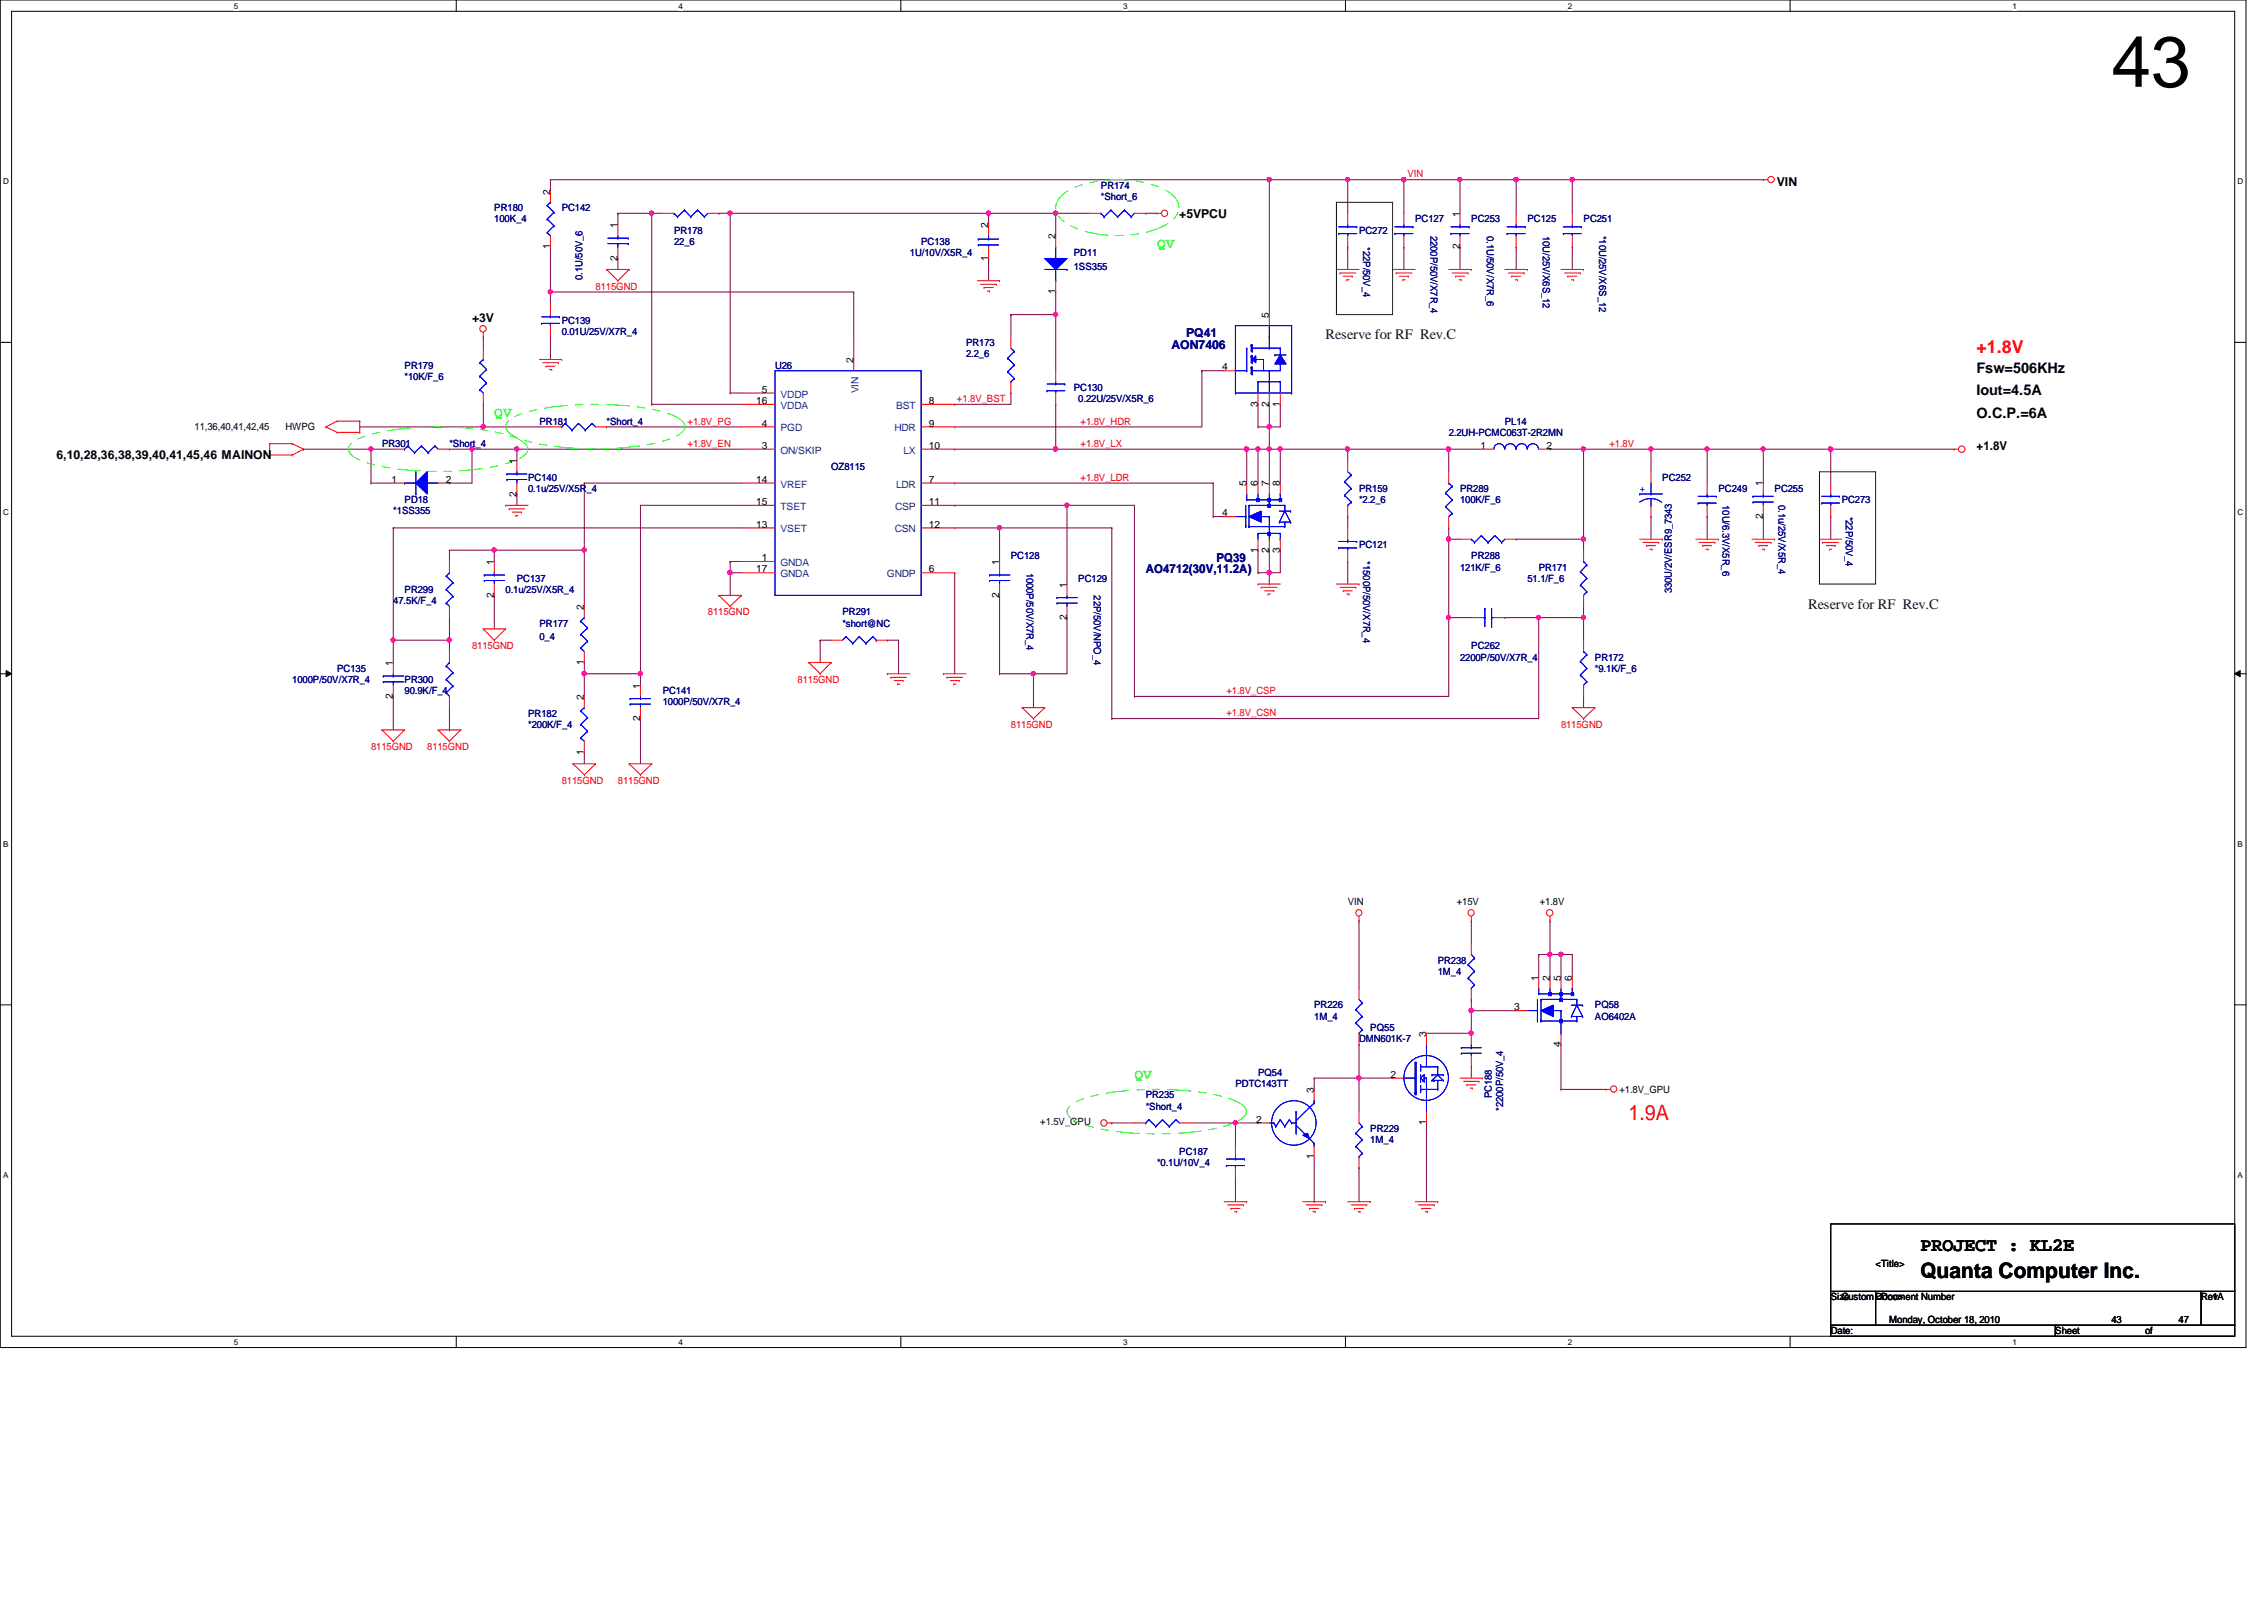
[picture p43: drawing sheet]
<svg xmlns="http://www.w3.org/2000/svg" width="297mm" height="210mm" viewBox="0 0 297 210" stroke-linecap="round" stroke-linejoin="round" font-family="sans-serif">
<defs><g id="words">
<text font-size="9.4" x="277" y="11.4">43</text>
<text font-size="2.8" fill="#f00" x="213.7" y="146.9">1.9A</text>
<text font-size="2.8" x="252" y="167.6">Quanta Computer Inc.</text>
<text font-size="2.5" x="252" y="164.1">PROJECT : KL2E</text>
<text font-size="2.3" fill="#f00" x="259.3" y="46.4">+1.8V</text>
<g font-size="1.9" fill="#0f0">
<text x="151.8" y="32.6">QV</text>
<text x="64.9" y="54.7">QV</text>
<text x="148.8" y="141.6">QV</text>
</g>
<g font-size="1.9" fill="#004000">
<text x="173.9" y="44.4">Reserve for RF Rev.C</text>
<text x="237.2" y="79.8">Reserve for RF Rev.C</text>
</g>
<g font-size="1.9">
<text x="259.3" y="51.9">Iout=4.5A</text>
<text x="259.3" y="48.9">Fsw=506KHz</text>
<text x="259.3" y="54.8">O.C.P.=6A</text>
</g>
<g font-size="1.6">
<text x="154.7" y="28.7">+5VPCU</text>
<text x="233.1" y="24.4">VIN</text>
<text x="61.9" y="42.2">+3V</text>
<text x="259.3" y="59">+1.8V</text>
<text x="7.4" y="60.2">6,10,28,36,38,39,40,41,45,46 MAINON</text>
</g>
<g font-size="1.6" fill="#000080">
<text x="153.7" y="45.7">AON7406</text>
<text x="155.6" y="44.2">PQ41</text>
<text x="150.3" y="75.2">AO4712(30V,11.2A)</text>
<text x="159.6" y="73.7">PQ39</text>
</g>
<g font-size="1.3" fill="#f00">
<text x="184.7" y="23.3">VIN</text>
<text x="78.1" y="38">8115GND</text>
<text x="125.6" y="52.7">+1.8V_BST</text>
<text x="90.2" y="58.6">+1.8V_EN</text>
<text x="90.2" y="55.7">+1.8V_PG</text>
<text x="141.8" y="55.7">+1.8V_HDR</text>
<text x="141.8" y="58.6">+1.8V_LX</text>
<text x="211.2" y="58.6">+1.8V</text>
<text x="141.8" y="63.1">+1.8V_LDR</text>
<text x="92.9" y="80.7">8115GND</text>
<text x="61.9" y="85.2">8115GND</text>
<text x="104.6" y="89.6">8115GND</text>
<text x="132.6" y="95.5">8115GND</text>
<text x="160.9" y="94">+1.8V_CSN</text>
<text x="160.9" y="91.1">+1.8V_CSP</text>
<text x="204.8" y="95.5">8115GND</text>
<text x="48.7" y="98.4">8115GND</text>
<text x="56" y="98.4">8115GND</text>
<text x="73.7" y="102.8">8115GND</text>
<text x="81.1" y="102.8">8115GND</text>
</g>
<g font-size="1.3" fill="#000080">
<text x="64.9" y="27.7">PR180</text>
<text x="64.9" y="29.2">100K_4</text>
<text x="73.7" y="27.7">PC142</text>
<text x="144.4" y="24.8">PR174</text>
<text x="144.4" y="26.2">*Short_6</text>
<text x="185.7" y="29.2">PC127</text>
<text x="193" y="29.2">PC253</text>
<text x="200.4" y="29.2">PC125</text>
<text x="207.8" y="29.2">PC251</text>
<text x="88.4" y="30.6">PR178</text>
<text x="88.4" y="32.1">22_6</text>
<text x="119.4" y="33.6">1U/10V/X5R_4</text>
<text x="120.9" y="32.1">PC138</text>
<text x="140.9" y="33.6">PD11</text>
<text x="140.9" y="35.4">1SS355</text>
<text x="178.3" y="30.6">PC272</text>
<text x="178.9" y="32.4" transform="rotate(90 178.9 32.4)">*22P/50V_4</text>
<text x="187.7" y="30.9" transform="rotate(90 187.7 30.9)">2200P/50V/X7R_4</text>
<text x="195.1" y="30.9" transform="rotate(90 195.1 30.9)">0.1U/50V/X7R_6</text>
<text x="202.4" y="30.9" transform="rotate(90 202.4 30.9)">10U/25V/X6S_12</text>
<text x="209.8" y="30.9" transform="rotate(90 209.8 30.9)">*10U/25V/X6S_12</text>
<text x="76.4" y="36.7" transform="rotate(-90 76.4 36.7)">0.1U/50V_6</text>
<text x="73.7" y="42.5">PC139</text>
<text x="73.7" y="43.9">0.01U/25V/X7R_4</text>
<text x="126.7" y="45.4">PR173</text>
<text x="126.7" y="46.9">2.2_6</text>
<text x="53.1" y="48.3">PR179</text>
<text x="53.1" y="49.8">*10K/F_6</text>
<text x="101.7" y="48.3">U26</text>
<text x="140.9" y="51.3">PC130</text>
<text x="141.5" y="52.7">0.22U/25V/X5R_6</text>
<text x="50.1" y="58.6">PR301</text>
<text x="59" y="58.6">*Short_4</text>
<text x="70.8" y="55.7">PR181</text>
<text x="79.6" y="55.7">*Short_4</text>
<text x="190.1" y="57.2">2.2UH-PCMC063T-2R2MN</text>
<text x="197.4" y="55.7">PL14</text>
<text x="53.1" y="66">PD18</text>
<text x="69.3" y="63.1">PC140</text>
<text x="69.3" y="64.6">0.1u/25V/X5R_4</text>
<text x="109" y="61.6">OZ8115</text>
<text x="178.3" y="64.6">PR159</text>
<text x="178.3" y="66">*2.2_6</text>
<text x="191.6" y="64.6">PR289</text>
<text x="191.6" y="66">100K/F_6</text>
<text x="218.1" y="63.1">PC252</text>
<text x="225.5" y="64.6">PC249</text>
<text x="232.8" y="64.6">PC255</text>
<text x="241.6" y="66">PC273</text>
<text x="51.6" y="67.5">*1SS355</text>
<text x="178.3" y="71.9">PC121</text>
<text x="226" y="66.3" transform="rotate(90 226 66.3)">10U/6.3V/X5R_6</text>
<text x="233.3" y="66.3" transform="rotate(90 233.3 66.3)">0.1u/25V/X5R_4</text>
<text x="242.2" y="67.8" transform="rotate(90 242.2 67.8)">*22P/50V_4</text>
<text x="53.1" y="77.8">PR299</text>
<text x="66.3" y="77.8">0.1u/25V/X5R_4</text>
<text x="67.8" y="76.3">PC137</text>
<text x="132.6" y="73.4">PC128</text>
<text x="134.7" y="75.1" transform="rotate(90 134.7 75.1)">1000P/50V/X7R_4</text>
<text x="141.5" y="76.3">PC129</text>
<text x="178.9" y="73.7" transform="rotate(90 178.9 73.7)">*1500P/50V/X7R_4</text>
<text x="191.6" y="74.8">121K/F_6</text>
<text x="193" y="73.4">PR288</text>
<text x="200.4" y="76.3">51.1/F_6</text>
<text x="201.9" y="74.8">PR171</text>
<text x="219.3" y="77.8" transform="rotate(-90 219.3 77.8)">330U/2V/ESR9_7343</text>
<text x="51.6" y="79.3">47.5K/F_4</text>
<text x="70.8" y="82.2">PR177</text>
<text x="70.8" y="84">0_4</text>
<text x="110.5" y="80.7">PR291</text>
<text x="110.5" y="82.2">*short@NC</text>
<text x="143.5" y="78.1" transform="rotate(90 143.5 78.1)">22P/50V/NPO_4</text>
<text x="38.4" y="89.6">1000P/50V/X7R_4</text>
<text x="44.2" y="88.1">PC135</text>
<text x="53.1" y="89.6">PR300</text>
<text x="191.6" y="86.7">2200P/50V/X7R_4</text>
<text x="193" y="85.2">PC262</text>
<text x="209.3" y="86.7">PR172</text>
<text x="209.3" y="88.1">*9.1K/F_6</text>
<text x="53.1" y="91.1">90.9K/F_4</text>
<text x="69.3" y="94">PR182</text>
<text x="69.3" y="95.5">*200K/F_4</text>
<text x="86.9" y="91.1">PC141</text>
<text x="86.9" y="92.5">1000P/50V/X7R_4</text>
<text x="188.6" y="126.4">PR238</text>
<text x="188.6" y="127.9">1M_4</text>
<text x="172.4" y="132.3">PR226</text>
<text x="172.4" y="133.8">1M_4</text>
<text x="178.3" y="136.7">DMN601K-7</text>
<text x="179.8" y="135.3">PQ55</text>
<text x="209.3" y="132.3">PQ58</text>
<text x="209.3" y="133.8">AO6402A</text>
<text x="162.1" y="142.6">PDTC143TT</text>
<text x="165.1" y="141.1">PQ54</text>
<text x="150.3" y="144.1">PR235</text>
<text x="150.3" y="145.6">*Short_4</text>
<text x="179.8" y="148.5">PR229</text>
<text x="179.8" y="150">1M_4</text>
<text x="195.7" y="144.1" transform="rotate(-90 195.7 144.1)">PC188</text>
<text x="197.2" y="145.7" transform="rotate(-90 197.2 145.7)">*2200P/50V_4</text>
<text x="151.8" y="153">*0.1U/10V_4</text>
<text x="154.7" y="151.5">PC187</text>
</g>
<g font-size="1.3">
<text x="72.2" y="25.5" transform="rotate(-90 72.2 25.5)">2</text>
<text x="81" y="29.9" transform="rotate(-90 81 29.9)">1</text>
<text x="129.7" y="29.9" transform="rotate(-90 129.7 29.9)">2</text>
<text x="191.5" y="28.4" transform="rotate(-90 191.5 28.4)">1</text>
<text x="72.2" y="32.7" transform="rotate(-90 72.2 32.7)">1</text>
<text x="81" y="34.2" transform="rotate(-90 81 34.2)">2</text>
<text x="129.7" y="34.2" transform="rotate(-90 129.7 34.2)">1</text>
<text x="138.5" y="31.4" transform="rotate(-90 138.5 31.4)">2</text>
<text x="191.5" y="32.7" transform="rotate(-90 191.5 32.7)">2</text>
<text x="138.5" y="38.6" transform="rotate(-90 138.5 38.6)">1</text>
<text x="166.5" y="41.7" transform="rotate(-90 166.5 41.7)">5</text>
<text x="112" y="47.6" transform="rotate(-90 112 47.6)">2</text>
<text x="99.2" y="53">16</text>
<text x="99.9" y="51.5">5</text>
<text x="121.9" y="53">8</text>
<text x="160.4" y="48.6">4</text>
<text x="165" y="53.3" transform="rotate(-90 165 53.3)">3</text>
<text x="166.5" y="53.3" transform="rotate(-90 166.5 53.3)">2</text>
<text x="167.9" y="53.3" transform="rotate(-90 167.9 53.3)">1</text>
<text x="25.5" y="56.4">11,36,40,41,42,45</text>
<text x="37.5" y="56.4">HWPG</text>
<text x="99.9" y="58.9">3</text>
<text x="99.9" y="56">4</text>
<text x="121.9" y="56">9</text>
<text x="121.9" y="58.9">10</text>
<text x="194.3" y="58.9">1</text>
<text x="202.9" y="58.9">2</text>
<text x="51.3" y="63.3">1</text>
<text x="58.5" y="63.3">2</text>
<text x="67.8" y="65.2" transform="rotate(-90 67.8 65.2)">2</text>
<text x="67.8" y="60.9" transform="rotate(-90 67.8 60.9)">1</text>
<text x="99.2" y="63.3">14</text>
<text x="121.9" y="63.3">7</text>
<text x="163.5" y="63.8" transform="rotate(-90 163.5 63.8)">5</text>
<text x="165" y="63.8" transform="rotate(-90 165 63.8)">6</text>
<text x="166.5" y="63.8" transform="rotate(-90 166.5 63.8)">7</text>
<text x="167.9" y="63.8" transform="rotate(-90 167.9 63.8)">8</text>
<text x="231.3" y="63.8" transform="rotate(-90 231.3 63.8)">1</text>
<text x="99.2" y="66.3">15</text>
<text x="99.2" y="69.2">13</text>
<text x="121.9" y="66.3">11</text>
<text x="121.9" y="69.2">12</text>
<text x="160.4" y="67.7">4</text>
<text x="231.3" y="68.1" transform="rotate(-90 231.3 68.1)">2</text>
<text x="64.8" y="74.1" transform="rotate(-90 64.8 74.1)">1</text>
<text x="99.2" y="75.1">17</text>
<text x="99.9" y="73.6">1</text>
<text x="121.9" y="75.1">6</text>
<text x="131.1" y="74.1" transform="rotate(-90 131.1 74.1)">1</text>
<text x="140" y="77.1" transform="rotate(-90 140 77.1)">1</text>
<text x="165" y="72.5" transform="rotate(-90 165 72.5)">1</text>
<text x="166.5" y="72.5" transform="rotate(-90 166.5 72.5)">2</text>
<text x="167.9" y="72.5" transform="rotate(-90 167.9 72.5)">3</text>
<text x="64.8" y="78.4" transform="rotate(-90 64.8 78.4)">2</text>
<text x="76.6" y="80" transform="rotate(-90 76.6 80)">2</text>
<text x="131.1" y="78.4" transform="rotate(-90 131.1 78.4)">2</text>
<text x="140" y="81.3" transform="rotate(-90 140 81.3)">2</text>
<text x="51.6" y="87.4" transform="rotate(-90 51.6 87.4)">1</text>
<text x="76.6" y="87.2" transform="rotate(-90 76.6 87.2)">1</text>
<text x="51.6" y="91.7" transform="rotate(-90 51.6 91.7)">2</text>
<text x="76.6" y="91.8" transform="rotate(-90 76.6 91.8)">2</text>
<text x="84" y="94.6" transform="rotate(-90 84 94.6)">2</text>
<text x="84" y="90.3" transform="rotate(-90 84 90.3)">1</text>
<text x="76.6" y="99" transform="rotate(-90 76.6 99)">1</text>
<text x="176.8" y="118.7">VIN</text>
<text x="191.1" y="118.7">+15V</text>
<text x="202" y="118.7">+1.8V</text>
<text x="201.8" y="128.7" transform="rotate(-90 201.8 128.7)">1</text>
<text x="203.3" y="128.7" transform="rotate(-90 203.3 128.7)">2</text>
<text x="204.8" y="128.7" transform="rotate(-90 204.8 128.7)">5</text>
<text x="206.2" y="128.7" transform="rotate(-90 206.2 128.7)">6</text>
<text x="187.1" y="136" transform="rotate(-90 187.1 136)">3</text>
<text x="198.7" y="132.5">3</text>
<text x="204.8" y="137.3" transform="rotate(-90 204.8 137.3)">4</text>
<text x="172.4" y="143.4" transform="rotate(-90 172.4 143.4)">3</text>
<text x="182.5" y="141.4">2</text>
<text x="212.5" y="143.3">+1.8V_GPU</text>
<text x="136.5" y="147.6">+1.5V_GPU</text>
<text x="164.8" y="147.3">2</text>
<text x="187.1" y="147.6" transform="rotate(-90 187.1 147.6)">1</text>
<text x="172.4" y="152.1" transform="rotate(-90 172.4 152.1)">1</text>
<text x="246.1" y="166.2">&lt;Title&gt;</text>
<text x="240.2" y="170.6">Size</text>
<text x="241.6" y="170.6">Custom</text>
<text x="246.1" y="170.6">Document Number</text>
<text x="246.1" y="170.6">&lt;Doc&gt;</text>
<text x="247.9" y="173.6">Monday, October 18, 2010</text>
<text x="277" y="173.6">43</text>
<text x="285.8" y="173.6">47</text>
<text x="288.8" y="170.6">Rev</text>
<text x="290.3" y="170.6">1A</text>
<text x="240.2" y="175">Date:</text>
<text x="269.7" y="175">Sheet</text>
<text x="281.4" y="175">of</text>
</g>
<g font-size="1.3" fill="#004080">
<text x="102.4" y="53.6">VDDA</text>
<text x="102.4" y="52.2">VDDP</text>
<text x="112.6" y="51.6" transform="rotate(-90 112.6 51.6)">VIN</text>
<text x="117.6" y="53.6">BST</text>
<text x="102.4" y="59.5">ON/SKIP</text>
<text x="102.4" y="56.6">PGD</text>
<text x="117.3" y="56.6">HDR</text>
<text x="118.5" y="59.5">LX</text>
<text x="102.4" y="64">VREF</text>
<text x="117.6" y="64">LDR</text>
<text x="102.4" y="66.9">TSET</text>
<text x="102.4" y="69.8">VSET</text>
<text x="117.4" y="69.8">CSN</text>
<text x="117.4" y="66.9">CSP</text>
<text x="102.4" y="74.3">GNDA</text>
<text x="102.4" y="75.7">GNDA</text>
<text x="116.4" y="75.7">GNDP</text>
</g>
<text font-size="1.3" fill="#00f" x="215.1" y="64.6">+</text>
<g font-size="1.1">
<text x="30.7" y="1.1">5</text>
<text x="89" y="1.1">4</text>
<text x="147.4" y="1.1">3</text>
<text x="205.7" y="1.1">2</text>
<text x="264" y="1.1">1</text>
<text x=".4" y="24.2">D</text>
<text x="293.6" y="24.2">D</text>
<text x=".4" y="67.6">C</text>
<text x="293.6" y="67.6">C</text>
<text x=".4" y="111.1">B</text>
<text x="293.6" y="111.1">B</text>
<text x=".4" y="154.5">A</text>
<text x="293.6" y="154.5">A</text>
<text x="30.7" y="176.4">5</text>
<text x="89" y="176.4">4</text>
<text x="147.4" y="176.4">3</text>
<text x="205.7" y="176.4">2</text>
<text x="264" y="176.4">1</text>
</g>
</g></defs>
<path d="M0 0h294.7v176.8h-294.7zM1.5 1.5h291.7v173.8h-291.7z" fill="none" stroke="#000" stroke-width=".13"/>
<g fill="#fff">
<path d="M30.7 .2h.6v1.2h-.6z"/>
<path d="M30.7 175.5h.6v1.2h-.6z"/>
</g>
<path d="M59.9 0v1.5M59.9 175.3v1.5" fill="none" stroke="#000" stroke-width=".13"/>
<g fill="#fff">
<path d="M89 .2h.6v1.2h-.6z"/>
<path d="M89 175.5h.6v1.2h-.6z"/>
</g>
<path d="M118.2 0v1.5M118.2 175.3v1.5" fill="none" stroke="#000" stroke-width=".13"/>
<g fill="#fff">
<path d="M147.4 .2h.6v1.2h-.6z"/>
<path d="M147.4 175.5h.6v1.2h-.6z"/>
</g>
<path d="M176.5 0v1.5M176.5 175.3v1.5" fill="none" stroke="#000" stroke-width=".13"/>
<g fill="#fff">
<path d="M205.7 .2h.6v1.2h-.6z"/>
<path d="M205.7 175.5h.6v1.2h-.6z"/>
</g>
<path d="M234.9 0v1.5M234.9 175.3v1.5" fill="none" stroke="#000" stroke-width=".13"/>
<g fill="#fff">
<path d="M264 .2h.6v1.2h-.6z"/>
<path d="M264 175.5h.6v1.2h-.6z"/>
<path d="M.4 23.2h.8v1.2h-.8z"/>
<path d="M293.6 23.2h.7v1.2h-.7z"/>
<path d="M.4 66.6h.8v1.2h-.8z"/>
<path d="M293.6 66.6h.7v1.2h-.7z"/>
</g>
<path d="M0 44.9h1.5M293.2 44.9h1.5" fill="none" stroke="#000" stroke-width=".13"/>
<g fill="#fff">
<path d="M.4 110.1h.7v1.2h-.7z"/>
<path d="M293.6 110.1h.7v1.2h-.7z"/>
</g>
<path d="M0 88.4h1.5M.8 88l.7 .4-.7 .4zM293.2 88.4l.7-.4v.8zM293.2 88.4h1.5" fill="none" stroke="#000" stroke-width=".13"/>
<path d="M.8 88l.7 .4-.7 .4zM293.2 88.4l.7-.4v.8z" fill="#000"/>
<g fill="#fff">
<path d="M.4 153.5h.7v1.2h-.7z"/>
<path d="M293.6 153.5h.7v1.2h-.7z"/>
</g>
<path d="M0 131.8h1.5M293.2 131.8h1.5" fill="none" stroke="#000" stroke-width=".13"/>
<path d="M129.7 28h.1M129.7 28h8.8M138.5 38.3h.1M138.5 28h.1M138.5 38.3v3h-5.9M138.5 28v2.9M132.6 41.3h.1" fill="none" stroke="#800040" stroke-width=".13"/>
<circle cx="138.5" cy="28" r=".29" fill="#f0f"/>
<circle cx="138.5" cy="28" r=".29" fill="none" stroke="#f0f" stroke-width=".13"/>
<circle cx="129.7" cy="28" r=".29" fill="#f0f"/>
<circle cx="129.7" cy="28" r=".29" fill="none" stroke="#f0f" stroke-width=".13"/>
<path d="M240.2 58.9h.1M240.2 58.9h16.2M216.6 67.8h.1M216.6 67.8v2.9M224 67.8h.1M224 67.8v2.9M231.3 67.8h.1M231.3 67.8v2.9" fill="none" stroke="#800040" stroke-width=".13"/>
<circle cx="240.2" cy="58.9" r=".29" fill="#f0f"/>
<circle cx="240.2" cy="58.9" r=".29" fill="none" stroke="#f0f" stroke-width=".13"/>
<path d="M207.8 58.9h.1M207.8 58.9h8.8" fill="none" stroke="#800040" stroke-width=".13"/>
<circle cx="207.7" cy="58.9" r=".29" fill="#f0f"/>
<circle cx="207.7" cy="58.9" r=".29" fill="none" stroke="#f0f" stroke-width=".13"/>
<path d="M216.6 58.9h.1M216.6 58.9v3M216.6 58.9h7.4M224 58.9h.1M224 58.9v4.5" fill="none" stroke="#800040" stroke-width=".13"/>
<circle cx="216.6" cy="58.9" r=".29" fill="#f0f"/>
<circle cx="216.6" cy="58.9" r=".29" fill="none" stroke="#f0f" stroke-width=".13"/>
<path d="M95.8 28h.1M95.8 28h33.9M157.7 48.6h.1M157.7 48.6h2.9" fill="none" stroke="#800040" stroke-width=".13"/>
<circle cx="95.8" cy="28" r=".29" fill="#f0f"/>
<circle cx="95.8" cy="28" r=".29" fill="none" stroke="#f0f" stroke-width=".13"/>
<path d="M85.5 28h.1M85.5 28v25M95.8 73.7h.1M95.8 73.7h1.5M107.6 84h.1M107.6 84v2.9M107.6 84h1.4M117.9 84h.1M117.9 84v4.4" fill="none" stroke="#800040" stroke-width=".13"/>
<circle cx="85.5" cy="28" r=".29" fill="#f0f"/>
<circle cx="85.5" cy="28" r=".29" fill="none" stroke="#f0f" stroke-width=".13"/>
<g fill="none" stroke="#800040" stroke-width=".13">
<path d="M95.8 28h.1M95.8 28v23.6M67.8 58.9h.1M67.8 58.9h29.5M67.8 58.9v1.5M85.5 53h.1M85.5 53h11.8M132.6 41.3h.1M132.6 41.3v2.9M168 58.9h.1M168 58.9h8.8M51.6 69.3h.1"/>
<path d="M51.6 69.3h45.7M116.4 84h.1M116.4 84h1.5"/>
</g>
<circle cx="167.9" cy="58.9" r=".29" fill="#f0f"/>
<circle cx="167.9" cy="58.9" r=".29" fill="none" stroke="#f0f" stroke-width=".13"/>
<path d="M59 58.9h.1M59 58.9h2.9M190.1 58.9h.1M190.1 58.9h4.4M84 94.3h.1M84 94.3v5.9" fill="none" stroke="#800040" stroke-width=".13"/>
<circle cx="190" cy="58.9" r=".29" fill="#f0f"/>
<circle cx="190" cy="58.9" r=".29" fill="none" stroke="#f0f" stroke-width=".13"/>
<path d="M48.7 58.9h.1M48.7 58.9h2.9M190.1 58.9h.1M190.1 58.9v3M190.1 69.3h.1M190.1 70.7h.1M190.1 69.3v1.4M190.1 70.7h1.5" fill="none" stroke="#800040" stroke-width=".13"/>
<circle cx="190" cy="70.7" r=".29" fill="#f0f"/>
<circle cx="190" cy="70.7" r=".29" fill="none" stroke="#f0f" stroke-width=".13"/>
<path d="M203.4 58.9h.1M203.4 58.9h4.4M198.9 70.7h.1M198.9 70.7h8.9" fill="none" stroke="#800040" stroke-width=".13"/>
<circle cx="207.7" cy="70.7" r=".29" fill="#f0f"/>
<circle cx="207.7" cy="70.7" r=".29" fill="none" stroke="#f0f" stroke-width=".13"/>
<path d="M207.8 70.7h.1M207.8 70.7v1.5M76.7 88.4h.1M76.7 88.4h7.3" fill="none" stroke="#800040" stroke-width=".13"/>
<circle cx="84" cy="88.4" r=".29" fill="#f0f"/>
<circle cx="84" cy="88.4" r=".29" fill="none" stroke="#f0f" stroke-width=".13"/>
<circle cx="76.6" cy="88.4" r=".29" fill="#f0f"/>
<circle cx="76.6" cy="88.4" r=".29" fill="none" stroke="#f0f" stroke-width=".13"/>
<path d="M61.9 58.9h.1M61.9 58.9v4.5M207.8 81h.1M207.8 81v3" fill="none" stroke="#800040" stroke-width=".13"/>
<circle cx="61.9" cy="58.9" r=".29" fill="#f0f"/>
<circle cx="61.9" cy="58.9" r=".29" fill="none" stroke="#f0f" stroke-width=".13"/>
<path d="M48.7 58.9h.1M48.7 58.9v4.5M59 63.4h.1M59 63.4h2.9" fill="none" stroke="#800040" stroke-width=".13"/>
<circle cx="48.6" cy="58.9" r=".29" fill="#f0f"/>
<circle cx="48.6" cy="58.9" r=".29" fill="none" stroke="#f0f" stroke-width=".13"/>
<path d="M190.1 70.7h.1M190.1 70.7v10.3" fill="none" stroke="#800040" stroke-width=".13"/>
<circle cx="190" cy="81" r=".29" fill="#f0f"/>
<circle cx="190" cy="81" r=".29" fill="none" stroke="#f0f" stroke-width=".13"/>
<path d="M165.1 72.2h.1M165.1 72.2v2.9M166.5 72.2h.1M166.5 75.1h.1M166.5 72.2v2.9M166.5 75.1h1.5" fill="none" stroke="#800040" stroke-width=".13"/>
<circle cx="166.5" cy="75.1" r=".29" fill="#f0f"/>
<circle cx="166.5" cy="75.1" r=".29" fill="none" stroke="#f0f" stroke-width=".13"/>
<path d="M166.5 56h.1M166.5 56v2.9M168 72.2h.1M168 72.2v2.9M207.8 91.4h.1M207.8 91.4v1.4" fill="none" stroke="#800040" stroke-width=".13"/>
<circle cx="166.5" cy="56" r=".29" fill="#f0f"/>
<circle cx="166.5" cy="56" r=".29" fill="none" stroke="#f0f" stroke-width=".13"/>
<path d="M165.1 58.9h.1M165.1 58.9h1.4" fill="none" stroke="#800040" stroke-width=".13"/>
<circle cx="165" cy="58.9" r=".29" fill="#f0f"/>
<circle cx="165" cy="58.9" r=".29" fill="none" stroke="#f0f" stroke-width=".13"/>
<path d="M61.9 58.9h.1M61.9 58.9h5.9M165.1 53h.1M165.1 53v3M166.5 56h.1M168 53h.1M168 53v3h-1.5" fill="none" stroke="#800040" stroke-width=".13"/>
<circle cx="67.8" cy="58.9" r=".29" fill="#f0f"/>
<circle cx="67.8" cy="58.9" r=".29" fill="none" stroke="#f0f" stroke-width=".13"/>
<path d="M64.9 78.1h.1M64.9 72.2h.1M64.9 72.2v1.5M64.9 78.1v4.4M135.6 88.4h.1M135.6 88.4v4.4" fill="none" stroke="#800040" stroke-width=".13"/>
<circle cx="135.6" cy="88.4" r=".29" fill="#f0f"/>
<circle cx="135.6" cy="88.4" r=".29" fill="none" stroke="#f0f" stroke-width=".13"/>
<path d="M72.2 38.3h.1M72.2 38.3v1.5M132.6 51.6h.1M132.6 51.6v1.4M51.6 69.3h.1M51.6 69.3v14.7M131.1 78.1h.1M131.1 78.1v10.3M135.6 88.4h.1M140 81h.1M140 81v7.4h-4.4" fill="none" stroke="#800040" stroke-width=".13"/>
<circle cx="51.6" cy="84" r=".29" fill="#f0f"/>
<circle cx="51.6" cy="84" r=".29" fill="none" stroke="#f0f" stroke-width=".13"/>
<path d="M176.8 23.6h.1M176.8 23.6h7.4M59 72.2h.1M59 72.2v1.5M176.8 73.7h.1M176.8 73.7v2.9M51.6 91.4h.1M51.6 84h.1M51.6 84v2.9M51.6 91.4v4.4" fill="none" stroke="#800040" stroke-width=".13"/>
<circle cx="184.2" cy="23.6" r=".29" fill="#f0f"/>
<circle cx="184.2" cy="23.6" r=".29" fill="none" stroke="#f0f" stroke-width=".13"/>
<circle cx="176.8" cy="23.6" r=".29" fill="#f0f"/>
<circle cx="176.8" cy="23.6" r=".29" fill="none" stroke="#f0f" stroke-width=".13"/>
<path d="M64.9 72.2h.1M64.9 72.2h11.8" fill="none" stroke="#800040" stroke-width=".13"/>
<circle cx="76.6" cy="72.2" r=".29" fill="#f0f"/>
<circle cx="76.6" cy="72.2" r=".29" fill="none" stroke="#f0f" stroke-width=".13"/>
<circle cx="64.8" cy="72.2" r=".29" fill="#f0f"/>
<circle cx="64.8" cy="72.2" r=".29" fill="none" stroke="#f0f" stroke-width=".13"/>
<path d="M201.9 81h.1M201.9 81h5.9" fill="none" stroke="#800040" stroke-width=".13"/>
<circle cx="207.7" cy="81" r=".29" fill="#f0f"/>
<circle cx="207.7" cy="81" r=".29" fill="none" stroke="#f0f" stroke-width=".13"/>
<circle cx="201.9" cy="81" r=".29" fill="#f0f"/>
<circle cx="201.9" cy="81" r=".29" fill="none" stroke="#f0f" stroke-width=".13"/>
<path d="M72.2 23.6h.1M72.2 23.6v1.5M191.6 23.6h.1M191.6 23.6v4.4M191.6 23.6h7.3M206.3 23.6h.1M206.3 23.6v4.4M72.2 44.2h.1M72.2 44.2v3M145.9 94.3h.1M201.9 81h.1M201.9 81v13.3h-56" fill="none" stroke="#800040" stroke-width=".13"/>
<circle cx="198.9" cy="23.6" r=".29" fill="#f0f"/>
<circle cx="198.9" cy="23.6" r=".29" fill="none" stroke="#f0f" stroke-width=".13"/>
<circle cx="191.5" cy="23.6" r=".29" fill="#f0f"/>
<circle cx="191.5" cy="23.6" r=".29" fill="none" stroke="#f0f" stroke-width=".13"/>
<g fill="none" stroke="#800040" stroke-width=".13">
<path d="M184.2 23.6h.1M184.2 32.4h.1M184.2 23.6v4.4M184.2 32.4v2.9M184.2 23.6h7.4M191.6 32.4h.1M191.6 32.4v2.9M198.9 32.4h.1M198.9 23.6h.1M198.9 23.6v4.4M198.9 32.4v2.9M206.3 32.4h.1"/>
<path d="M206.3 32.4v2.9M148.8 91.4h.1M190.1 81h.1M190.1 81v10.4h-41.3"/>
</g>
<circle cx="184.2" cy="23.6" r=".29" fill="#f0f"/>
<circle cx="184.2" cy="23.6" r=".29" fill="none" stroke="#f0f" stroke-width=".13"/>
<g fill="none" stroke="#800040" stroke-width=".13">
<path d="M198.9 23.6h.1M198.9 23.6h7.4M165.1 56h.1M166.5 53h.1M166.5 53v3h-1.4M176.8 58.9h.1M176.8 58.9v1.5M76.7 72.2h.1M76.7 72.2v7.3M207.8 79.5h.1M207.8 79.5v1.5M76.7 88.4h.1"/>
<path d="M76.7 98.7h.1M76.7 88.4v3M76.7 98.7v1.5"/>
</g>
<circle cx="206.3" cy="23.6" r=".29" fill="#f0f"/>
<circle cx="206.3" cy="23.6" r=".29" fill="none" stroke="#f0f" stroke-width=".13"/>
<circle cx="198.9" cy="23.6" r=".29" fill="#f0f"/>
<circle cx="198.9" cy="23.6" r=".29" fill="none" stroke="#f0f" stroke-width=".13"/>
<path d="M166.5 58.9h.1M166.5 58.9v4.5M176.8 58.9h.1M176.8 58.9h13.3" fill="none" stroke="#800040" stroke-width=".13"/>
<circle cx="176.8" cy="58.9" r=".29" fill="#f0f"/>
<circle cx="176.8" cy="58.9" r=".29" fill="none" stroke="#f0f" stroke-width=".13"/>
<path d="M206.3 23.6h.1M206.3 23.6h25M63.4 56h.1M63.4 56h8.8" fill="none" stroke="#800040" stroke-width=".13"/>
<circle cx="63.4" cy="56" r=".29" fill="#f0f"/>
<circle cx="63.4" cy="56" r=".29" fill="none" stroke="#f0f" stroke-width=".13"/>
<g fill="none" stroke="#800040" stroke-width=".13">
<path d="M39.8 58.9h.1M39.8 58.9h8.9M125.3 53h.1M125.3 53h7.3M207.8 58.9h.1M207.8 58.9v11.8M48.7 63.4h.1M48.7 63.4h2.9M59 72.2h.1M59 72.2h5.9M76.7 63.4h.1M76.7 63.4h20.6"/>
<path d="M95.8 75.1h.1M95.8 75.1v3M131.1 69.3h.1M131.1 69.3v4.4M176.8 67.8h.1M176.8 67.8v1.5M76.7 86.9h.1M76.7 86.9v1.5M84 88.4h.1M84 88.4v1.5M190.1 81h.1M190.1 81h2.9"/>
<path d="M197.4 81h.1M197.4 81h4.5"/>
</g>
<circle cx="95.8" cy="75.1" r=".29" fill="#f0f"/>
<circle cx="95.8" cy="75.1" r=".29" fill="none" stroke="#f0f" stroke-width=".13"/>
<g fill="none" stroke="#800040" stroke-width=".13">
<path d="M72.2 38.3h.1M72.2 38.3h39.8M85.5 28h.1M85.5 28h1.4M112 38.3h.1M112 38.3v5.9M76.7 63.4h.1M76.7 63.4v8.8M84 66.3h.1M84 66.3h13.3M95.8 75.1h.1M95.8 73.7h.1"/>
<path d="M95.8 75.1h1.5M95.8 73.7v1.4M140 66.3h.1M140 66.3v10.3"/>
</g>
<circle cx="72.2" cy="38.3" r=".29" fill="#f0f"/>
<circle cx="72.2" cy="38.3" r=".29" fill="none" stroke="#f0f" stroke-width=".13"/>
<g fill="none" stroke="#800040" stroke-width=".13">
<path d="M72.2 32.4h.1M72.2 32.4v5.9M81.1 33.9h.1M81.1 33.9v1.4M94.3 28h.1M94.3 28h1.5M150.3 28h.1M150.3 28h1.5M138.5 41.3h.1M138.5 41.3v7.3M84 66.3h.1M84 66.3v22.1"/>
<path d="M131.1 88.4h.1M131.1 88.4h4.5"/>
</g>
<circle cx="138.5" cy="41.2" r=".29" fill="#f0f"/>
<circle cx="138.5" cy="41.2" r=".29" fill="none" stroke="#f0f" stroke-width=".13"/>
<path d="M79.6 56h.1M79.6 56h17.7M125.3 69.3h.1M125.3 66.3h.1M125.3 75.1h.1M125.3 69.3h5.8M125.3 66.3h23.5M125.3 75.1v13.3M140 66.3h.1" fill="none" stroke="#800040" stroke-width=".13"/>
<circle cx="140" cy="66.3" r=".29" fill="#f0f"/>
<circle cx="140" cy="66.3" r=".29" fill="none" stroke="#f0f" stroke-width=".13"/>
<g fill="none" stroke="#800040" stroke-width=".13">
<path d="M72.2 23.6h94.3M81.1 28h.1M81.1 28v1.5M81.1 28h4.4M129.7 33.9h.1M129.7 33.9v2.9M166.5 23.6h.1M47.2 56h.1M63.4 53h.1M63.4 53v3h-16.2M95.8 51.6h.1M95.8 51.6h1.5"/>
<path d="M125.3 58.9h.1M138.5 53h.1M138.5 53v5.9h-13.2M157.7 48.6h.1M157.7 48.6v7.4M125.3 63.4h.1M125.3 63.4h33.9M131.1 69.3h.1M131.1 69.3h14.8M148.8 66.3h.1M148.8 66.3v25.1M159.2 63.4h.1"/>
<path d="M159.2 67.8h.1M159.2 63.4v4.4M159.2 67.8h1.4M59 84h.1M59 84v1.5"/>
</g>
<circle cx="131.1" cy="69.2" r=".29" fill="#f0f"/>
<circle cx="131.1" cy="69.2" r=".29" fill="none" stroke="#f0f" stroke-width=".13"/>
<g fill="none" stroke="#800040" stroke-width=".13">
<path d="M138.5 28h.1M138.5 28h4.5M63.4 44.2h.1M63.4 44.2v1.5M125.3 56h.1M125.3 56h32.4M67.8 64.8h.1M67.8 64.8v1.5M145.9 69.3h.1M145.9 69.3v25M178.3 120.8h.1M178.3 120.8v8.9"/>
<path d="M193 140h.1M193 132.6h.1M193 140v1.4M193 132.6h5.9M178.3 141.4h.1M178.3 141.4h4.4"/>
</g>
<circle cx="178.3" cy="141.4" r=".29" fill="#f0f"/>
<circle cx="178.3" cy="141.4" r=".29" fill="none" stroke="#f0f" stroke-width=".13"/>
<g fill="none" stroke="#800040" stroke-width=".13">
<path d="M187.2 135.6h.1M193 120.8h.1M193 132.6h.1M193 132.6v3h-5.8M193 120.8v2.9M203.4 125.2h.1M203.4 125.2v3M172.4 157.6h.1M172.4 142.9h.1M172.4 141.4v1.5M172.4 151.8v5.8M178.3 141.4h.1"/>
<path d="M178.3 153.2h.1M178.3 141.4v4.4M178.3 153.2v4.4M187.2 147.3h.1M187.2 147.3v10.3"/>
</g>
<circle cx="193" cy="135.5" r=".29" fill="#f0f"/>
<circle cx="193" cy="135.5" r=".29" fill="none" stroke="#f0f" stroke-width=".13"/>
<circle cx="193" cy="132.6" r=".29" fill="#f0f"/>
<circle cx="193" cy="132.6" r=".29" fill="none" stroke="#f0f" stroke-width=".13"/>
<path d="M201.9 125.2h.1M201.9 125.2v3M203.4 120.8h.1M203.4 120.8v4.4M204.8 125.2h.1M204.8 125.2v3M204.8 125.2h1.5M206.3 125.2h.1M206.3 125.2v3M204.8 142.9h.1M204.8 142.9h5.9" fill="none" stroke="#800040" stroke-width=".13"/>
<circle cx="204.8" cy="125.2" r=".29" fill="#f0f"/>
<circle cx="204.8" cy="125.2" r=".29" fill="none" stroke="#f0f" stroke-width=".13"/>
<g fill="none" stroke="#800040" stroke-width=".13">
<path d="M166.5 23.6h.1M166.5 23.6v17.7M166.5 58.9h.1M166.5 58.9h1.5M168 58.9h.1M168 58.9v4.5M165.1 75.1h.1M165.1 75.1h1.4v1.5M166.5 76.6h.1M204.8 137h.1M204.8 137v5.9M145.9 147.3h.1"/>
<path d="M145.9 147.3h2.9M162.1 154.7h.1M162.1 154.7v2.9"/>
</g>
<circle cx="166.5" cy="58.9" r=".29" fill="#f0f"/>
<circle cx="166.5" cy="58.9" r=".29" fill="none" stroke="#f0f" stroke-width=".13"/>
<path d="M163.6 58.9h.1M163.6 58.9h1.5M165.1 58.9h.1M165.1 58.9v4.5" fill="none" stroke="#800040" stroke-width=".13"/>
<circle cx="163.5" cy="58.9" r=".29" fill="#f0f"/>
<circle cx="163.5" cy="58.9" r=".29" fill="none" stroke="#f0f" stroke-width=".13"/>
<path d="M138.5 58.9h.1M138.5 58.9h25.1M163.6 58.9h.1M163.6 58.9v4.5" fill="none" stroke="#800040" stroke-width=".13"/>
<circle cx="138.5" cy="58.9" r=".29" fill="#f0f"/>
<circle cx="138.5" cy="58.9" r=".29" fill="none" stroke="#f0f" stroke-width=".13"/>
<path d="M51.6 84h.1M51.6 84h7.4" fill="none" stroke="#800040" stroke-width=".13"/>
<circle cx="58.9" cy="84" r=".29" fill="#f0f"/>
<circle cx="58.9" cy="84" r=".29" fill="none" stroke="#f0f" stroke-width=".13"/>
<path d="M129.7 29.5h.1M129.7 28v1.5M166.5 23.6h.1M166.5 23.6h10.3M176.8 23.6h.1M176.8 32.4h.1M176.8 23.6v4.4M176.8 32.4v2.9M59 95.8h.1M59 81h.1M59 81v3M59 92.8v3" fill="none" stroke="#800040" stroke-width=".13"/>
<circle cx="166.5" cy="23.6" r=".29" fill="#f0f"/>
<circle cx="166.5" cy="23.6" r=".29" fill="none" stroke="#f0f" stroke-width=".13"/>
<path d="M224 58.9h.1M224 58.9h7.3M231.3 58.9h.1M231.3 58.9v4.5" fill="none" stroke="#800040" stroke-width=".13"/>
<circle cx="224" cy="58.9" r=".29" fill="#f0f"/>
<circle cx="224" cy="58.9" r=".29" fill="none" stroke="#f0f" stroke-width=".13"/>
<path d="M231.3 58.9h.1M231.3 58.9h8.9M240.2 58.9h.1M240.2 58.9v4.5M240.2 67.8h.1M240.2 67.8v2.9" fill="none" stroke="#800040" stroke-width=".13"/>
<circle cx="231.3" cy="58.9" r=".29" fill="#f0f"/>
<circle cx="231.3" cy="58.9" r=".29" fill="none" stroke="#f0f" stroke-width=".13"/>
<path d="M178.3 137h.1M178.3 137v4.4h-5.9M193 131.1h.1M193 131.1v1.5M156.2 147.3h5.9M162.1 147.3h.1M162.1 150.3h.1M162.1 147.3v3M172.4 141.4h.1" fill="none" stroke="#800040" stroke-width=".13"/>
<circle cx="162.1" cy="147.3" r=".29" fill="#f0f"/>
<circle cx="162.1" cy="147.3" r=".29" fill="none" stroke="#f0f" stroke-width=".13"/>
<path d="M203.4 125.2h1.4M204.8 125.2h.1M162.1 147.3h3M165.1 147.3h.1" fill="none" stroke="#800040" stroke-width=".13"/>
<circle cx="204.8" cy="125.2" r=".29" fill="#f0f"/>
<circle cx="204.8" cy="125.2" r=".29" fill="none" stroke="#f0f" stroke-width=".13"/>
<path d="M201.9 125.2h1.5M203.4 125.2h.1" fill="none" stroke="#800040" stroke-width=".13"/>
<circle cx="203.3" cy="125.2" r=".29" fill="#f0f"/>
<circle cx="203.3" cy="125.2" r=".29" fill="none" stroke="#f0f" stroke-width=".13"/>
<g fill="none" stroke="#f00" stroke-width=".13">
<path d="M79.6 35.3h.1M79.6 35.3h2.9M79.6 35.3l1.5 1.5M81.1 36.8h.1M82.5 35.3h.1M82.5 35.3l-1.4 1.5M128.2 36.8h2.9M128.6 37.3h2.1M129.1 37.7h.1M129.1 37.7h1.2M129.5 38.2h.3M129.8 38.2h.1"/>
<path d="M130.7 37.3h.1M131.1 36.8h.1M151.8 28h.1M151.8 28h.6M175.3 35.3h.1M175.3 35.3h3M175.8 35.8h.1M175.8 35.8h2.1M176.2 36.2h1.2M176.7 36.7h.1M176.7 36.7h.3M177.4 36.2h.1"/>
<path d="M182.7 35.3h.1M182.7 35.3h3M183.2 35.8h.1M183.2 35.8h2M183.6 36.2h1.2M184.1 36.7h.1M184.1 36.7h.3M184.8 36.2h.1M190.1 35.3h2.9M190.5 35.8h2.1M191 36.2h.1M191 36.2h1.1"/>
<path d="M191.4 36.7h.3M191.7 36.7h.1M192.6 35.8h.1M193 35.3h.1M197.4 35.3h3M197.9 35.8h2.1M198.3 36.2h.1M198.3 36.2h1.2M198.8 36.7h.3M199.1 36.7h.1M200 35.8h.1M200.4 35.3h.1"/>
<path d="M204.8 35.3h3M205.3 35.8h2M205.7 36.2h.1M205.7 36.2h1.2M206.2 36.7h.3M206.5 36.7h.1M207.3 35.8h.1M207.8 35.3h.1M231.3 23.6h.1M231.3 23.6h.6M35.4 59.7h.1M35.4 58.2h.1"/>
<path d="M35.4 59.7h3M35.4 58.2v1.5M35.4 58.2h3M38.4 59.7h.1M38.4 58.2h.1M38.4 58.2l1.4 .7M39.8 58.9h.1M39.8 58.9l-1.4 .8M42.8 56h.1M42.8 56l1.4 .7M44.2 55.2h.1M44.2 56.7h.1"/>
<path d="M44.2 55.2l-1.4 .8M44.2 55.2h3M44.2 56.7h3M47.2 55.2h.1M47.2 56.7h.1M47.2 55.2v1.5M63.4 44.2h.1M63.4 43.6v.6M70.8 47.2h2.9M71.2 47.6h2.1M71.6 48h.1M71.6 48h1.2"/>
<path d="M72.1 48.5h.3M72.4 48.5h.1M73.3 47.6h.1M73.7 47.2h.1M97.3 58.9h4.4M97.3 53h4.4M97.3 51.6h4.4M97.3 56h4.4M112 44.2v4.4M120.9 58.9h4.4M120.9 53h4.4M120.9 56h4.4"/>
<path d="M256.4 58.9h.1M256.4 58.9h.6M66.3 66.3h.1M66.3 66.3h3M66.8 66.8h.1M66.8 66.8h2M67.2 67.2h1.2M67.7 67.6h.1M67.7 67.6h.2M68.4 67.2h.1M94.3 78.1h.1M94.3 78.1h3"/>
<path d="M94.3 78.1l1.5 1.4M95.8 79.5h.1M97.3 78.1h.1M97.3 66.3h4.4M97.3 78.1l-1.5 1.4M97.3 63.4h4.4M97.3 69.3h4.4M97.3 73.7h4.4M97.3 75.1h4.4M120.9 66.3h4.4M120.9 63.4h4.4M120.9 69.3h4.4"/>
<path d="M120.9 75.1h4.4M165.1 76.6h.1M165.1 76.6h2.9M165.5 77h.1M165.5 77h2.1M165.9 77.5h1.2M166.4 77.9h.1M166.4 77.9h.3M167.1 77.5h.1M175.3 76.6h3M175.8 77h2.1M176.2 77.5h.1"/>
<path d="M176.2 77.5h1.2M176.7 77.9h.3M177 77.9h.1M177.9 77h.1M178.3 76.6h.1M215.1 70.7h3M215.6 71.2h2M216 71.6h.1M216 71.6h1.2M216.4 72.1h.3M216.7 72.1h.1M217.6 71.2h.1"/>
<path d="M218.1 70.7h.1M222.5 70.7h3M222.9 71.2h2.1M223.4 71.6h.1M223.4 71.6h1.2M223.8 72.1h.3M224.1 72.1h.1M225 71.2h.1M225.5 70.7h.1M229.9 70.7h2.9M230.3 71.2h2.1M230.8 71.6h.1"/>
<path d="M230.8 71.6h1.1M231.2 72.1h.3M231.5 72.1h.1M232.4 71.2h.1M232.8 70.7h.1M238.7 70.7h.1M238.7 70.7h2.9M239.1 71.2h.1M239.1 71.2h2.1M239.6 71.6h1.2M240 72.1h.1M240 72.1h.3"/>
<path d="M240.8 71.6h.1M50.1 95.8h.1M50.1 95.8h3M50.1 95.8l1.5 1.4M51.6 97.2h.1M53.1 95.8h.1M53.1 95.8l-1.5 1.4M57.5 95.8h.1M57.5 95.8h2.9M57.5 95.8l1.5 1.4M59 97.2h.1M60.4 95.8h.1"/>
<path d="M60.4 95.8l-1.4 1.4M63.4 82.5h.1M63.4 82.5h2.9M63.4 82.5l1.5 1.5M64.9 84h.1M66.3 82.5h.1M66.3 82.5l-1.4 1.5M106.1 86.9h.1M106.1 86.9h2.9M106.1 86.9l1.5 1.5M107.6 88.4h.1M109 86.9h.1"/>
<path d="M109 86.9l-1.4 1.5M116.4 88.4h.1M116.4 88.4h3M116.9 88.9h.1M116.9 88.9h2.1M117.3 89.3h1.2M117.8 89.7h.1M117.8 89.7h.3M118.5 89.3h.1M123.8 88.4h.1M123.8 88.4h2.9M124.2 88.9h.1"/>
<path d="M124.2 88.9h2.1M124.7 89.3h1.2M125.1 89.7h.1M125.1 89.7h.3M125.9 89.3h.1M134.1 92.8h.1M134.1 92.8h3M134.1 92.8l1.5 1.5M135.6 94.3h.1M137.1 92.8h.1M137.1 92.8l-1.5 1.5M206.3 92.8h.1"/>
<path d="M206.3 92.8h3M206.3 92.8l1.5 1.5M207.8 94.3h.1M209.3 92.8h.1M209.3 92.8l-1.5 1.5M75.2 100.2h.1M75.2 100.2h2.9M75.2 100.2l1.5 1.4M76.7 101.6h.1M78.1 100.2h.1M78.1 100.2l-1.4 1.4M82.5 100.2h.1"/>
<path d="M82.5 100.2h3M82.5 100.2l1.5 1.4M84 101.6h.1M85.5 100.2h.1M85.5 100.2l-1.5 1.4M178.3 120.8h.1M178.3 120.2v.6M193 120.8h.1M193 120.2v.6M203.4 120.8h.1M203.4 120.2v.6M145.3 147.3h.6"/>
<path d="M145.9 147.3h.1M160.6 157.6h3M161.1 158.1h2M161.5 158.5h.1M161.5 158.5h1.2M162 159h.3M162.3 159h.1M163.1 158.1h.1M163.6 157.6h.1M170.9 157.6h3M171.4 158.1h2M171.8 158.5h.1"/>
<path d="M171.8 158.5h1.2M172.3 159h.2M172.5 159h.1M173.4 158.1h.1M173.9 157.6h.1M176.8 157.6h3M177.3 158.1h2M177.7 158.5h.1M177.7 158.5h1.2M178.2 159h.2M178.4 159h.1M179.3 158.1h.1"/>
<path d="M179.8 157.6h.1M185.7 157.6h2.9M186.1 158.1h2.1M186.6 158.5h.1M186.6 158.5h1.1M187 159h.3M187.3 159h.1M188.2 158.1h.1M188.6 157.6h.1M191.6 141.4h2.9M192 141.9h2.1M192.4 142.3h.1"/>
<path d="M192.4 142.3h1.2M192.9 142.7h.3M193.2 142.7h.1M194.1 141.9h.1M194.5 141.4h.1M210.7 142.9h.1M210.7 142.9h.6"/>
<circle cx="152.8" cy="28" r=".42"/>
<circle cx="232.4" cy="23.6" r=".42"/>
<circle cx="63.4" cy="43.1" r=".43"/>
<circle cx="257.4" cy="58.9" r=".43"/>
<circle cx="178.3" cy="119.8" r=".42"/>
<circle cx="193" cy="119.8" r=".42"/>
<circle cx="203.3" cy="119.8" r=".43"/>
<circle cx="144.8" cy="147.3" r=".42"/>
<circle cx="211.7" cy="142.9" r=".42"/>
</g>
<path d="M240.2 160.6h53v8.8h-53zM240.2 169.4h5.9v4.5h-5.9zM240.2 173.9h29.5v1.4h-29.5zM246.1 169.4h42.7v4.5h-42.7zM269.7 173.9h23.5v1.4h-23.5zM288.8 169.4h4.4v4.5h-4.4z" fill="none" stroke="#000" stroke-width=".13"/>
<path d="M175.3 26.5h7.4v14.8h-7.4zM238.7 61.9h7.4v14.7h-7.4z" fill="none" stroke="#004000" stroke-width=".13"/>
<path d="M139.4 25.5a10.5 10.5 0 0 1 5.9-1.9 14.4 14.4 0 0 1 7.8 1.5 2.47 2.47 0 0 1 1.5 2.7 4 4 0 0 1-2.3 2 15.7 15.7 0 0 1-11.4 0 4 4 0 0 1-2.3-2 2.05 2.05 0 0 1 .8-2.3zM46.1 58.1a11.5 11.5 0 0 1 5.4-1.7 42.4 42.4 0 0 1 14.3 .4 7.4 7.4 0 0 1 3 1.3 .94 .94 0 0 1 0 1.6 11.8 11.8 0 0 1-5.4 1.7 41.6 41.6 0 0 1-14.2-.4 7.5 7.5 0 0 1-3.1-1.3 .94 .94 0 0 1 0-1.6zM66.8 55.2a11.5 11.5 0 0 1 5.4-1.8 42.4 42.4 0 0 1 14.2 .5 7.4 7.4 0 0 1 3 1.3 .94 .94 0 0 1 0 1.5 11.8 11.8 0 0 1-5.4 1.8 41.6 41.6 0 0 1-14.2-.5 7.5 7.5 0 0 1-3-1.3 .94 .94 0 0 1 0-1.5zM140.4 145a11.5 11.5 0 0 1 5.4-1.7 42.4 42.4 0 0 1 14.3 .5 7.4 7.4 0 0 1 3 1.2 .94 .94 0 0 1 0 1.6 11.8 11.8 0 0 1-5.4 1.8 41.6 41.6 0 0 1-14.3-.5 7.5 7.5 0 0 1-3-1.3 .94 .94 0 0 1 0-1.6z" fill="none" stroke="#0f0" stroke-width=".13" stroke-dasharray="3 1 1 1 1 1"/>
<path d="M101.7 48.6h19.2v29.5h-19.2z" fill="none" stroke="#00f" stroke-width=".13"/>
<path d="M168 46.6l.7 1.2h-1.4z" fill="#00f"/>
<path d="M168 46.6l.7 1.2h-1.4z" fill="none" stroke="#00f" stroke-width=".13"/>
<path d="M164.3 47.2l.5-.5v.9z" fill="#00f"/>
<g fill="none" stroke="#00f" stroke-width=".13">
<path d="M162.1 42.7h.1M162.1 51.6h.1M162.1 51.6h7.4M162.1 42.7h7.4M162.1 42.7v8.9M162.1 48.6h1.5M163.6 45.7h.1M163.6 48.6h.1M163.6 45.7v2.9M164.2 48.2h.1M164.2 46.7h.1M164.2 45.3h.1"/>
<path d="M164.2 45.3v.8h.1M164.2 46.7v.9h.1M164.2 48.2v.9h.1M164.3 47.2l.5-.5v.9zM164.3 49.1h.1M164.3 48.2h.1M164.3 47.6h.1M164.3 46.7h.1M164.3 46.1h.1M164.3 45.3h.1M164.3 48.6h.1M164.3 45.3v.8"/>
<path d="M164.3 46.7v.9M164.3 48.2v.9M164.3 45.7h3.7M164.8 47.2h.1M164.8 47.2h1M165.1 50.1h.1M165.1 50.1v1.5M165.1 50.1h2.9M165.8 47.2h.1M165.8 47.2v1.4M166.5 44.2h.1M166.5 45.7h.1"/>
<path d="M166.5 50.1h.1M166.5 48.6h.1M166.5 42.7v3M166.5 48.6v3M167.3 46.6h.1M167.3 46.6h1.4M168 47.8h.1M168 45.7h.1M168 50.1h.1M168 45.7v.9M168 47.8v.8h-3.7M168 50.1v1.5"/>
<path d="M169.5 51.6h.1M169.5 42.7h.1M169.5 42.7v8.9"/>
</g>
<path d="M168 46.6l.7 1.2h-1.4z" fill="#00f"/>
<path d="M168 46.6l.7 1.2h-1.4z" fill="none" stroke="#00f" stroke-width=".13"/>
<path d="M164.3 47.2l.5-.5v.9z" fill="#00f"/>
<g fill="none" stroke="#00f" stroke-width=".13">
<path d="M79.8 32h2.6M79.8 31.2h2.6M81.1 31.2h.1M81.1 32h.1M81.1 30.9v.3M81.1 32v.4M82.4 32h.1M82.4 31.2h.1M175.6 30.6h.1M175.6 30.6h2.4M175.6 29.8h2.4M176.8 29.8h.1"/>
<path d="M176.8 30.6h.1M176.8 29.5v.3M176.8 30.6v.3M178 29.8h.1M183 30.6h.1M183 30.6h2.4M183 29.8h2.4M184.2 29.8h.1M184.2 30.6h.1M184.2 29.5v.3M184.2 30.6v.3M185.4 29.8h.1"/>
<path d="M73.7 56h.1M74.2 55.5h.1M74.2 55.5l.9 .9M74.2 55.5l-.5 .5M75.1 56.4h.1M75.9 55.5h.1M75.9 55.5l.9 .9M75.9 55.5l-.8 .9M76.8 56.4h.1M77.7 55.5h.1M77.7 55.5l.4 .5M77.7 55.5l-.9 .9"/>
<path d="M162.1 42.7h.1M162.1 51.6h.1M162.1 51.6h7.4M162.1 42.7h7.4M162.1 42.7v8.9M162.1 48.6h1.5M163.6 45.7h.1M163.6 48.6h.1M163.6 45.7v2.9M164.2 48.2h.1M164.2 46.7h.1M164.2 45.3h.1"/>
<path d="M164.2 45.3v.8h.1M164.2 46.7v.9h.1M164.2 48.2v.9h.1M164.3 47.2l.5-.5v.9zM164.3 49.1h.1M164.3 48.2h.1M164.3 47.6h.1M164.3 46.7h.1M164.3 46.1h.1M164.3 45.3h.1M164.3 48.6h.1M164.3 45.3v.8"/>
<path d="M164.3 46.7v.9M164.3 48.2v.9M164.3 45.7h3.7M164.8 47.2h.1M164.8 47.2h1M165.1 50.1h.1M165.1 50.1v1.5M165.1 50.1h2.9M165.8 47.2h.1M165.8 47.2v1.4M166.5 44.2h.1M166.5 45.7h.1"/>
<path d="M166.5 50.1h.1M166.5 48.6h.1M166.5 42.7v3M166.5 48.6v3M167.3 46.6h.1M167.3 46.6h1.4M168 47.8h.1M168 45.7h.1M168 50.1h.1M168 45.7v.9M168 47.8v.8h-3.7M168 50.1v1.5"/>
<path d="M169.5 51.6h.1M169.5 42.7h.1M169.5 42.7v8.9M196 58.9a.7 .7 0 0 1 .7-.7 .7 .7 0 0 1 .7 .7M197.4 58.9a.72 .72 0 0 1 .8-.7 .72 .72 0 0 1 .7 .7M198.9 58.9a.72 .72 0 0 1 .7-.7 .72 .72 0 0 1 .8 .7M200.4 58.9a.72 .72 0 0 1 .7-.7 .72 .72 0 0 1 .7 .7M63.5 76.2h.1M63.5 75.4h.1M63.5 76.2h2.7M63.5 75.4h2.7M64.9 75.4h.1"/>
<path d="M64.9 76.2h.1M64.9 75.1v.3M64.9 76.2v.4M66.5 62.9h.1M66.5 62.2h.1M66.5 62.9h2.6M66.5 62.2h2.6M67.8 62.2h.1M67.8 62.9h.1M67.8 61.9v.3M67.8 62.9v.5M175.6 71.9h.1"/>
<path d="M175.6 71h2.4M175.6 71.9h2.4M176.8 71.9h.1M176.8 71h.1M176.8 70.7v.3M176.8 71.9v.3M178 71h.1M194.8 79.8h.1M194.8 79.8v2.4M195.7 79.8v2.4M207.3 76.8h.1M207.3 75h.1"/>
<path d="M207.3 76.8l.9 .8M207.3 75l.9 .9M207.8 73.7h.1M207.8 73.7l.4 .4M208.2 77.6h.1M208.2 75.9h.1M208.2 74.1h.1M208.2 77.6l-.4 .5M208.2 75.9l-.9 .9M208.2 74.1l-.9 .9M215.1 64.8h.1M215.1 64.8h3"/>
<path d="M216.6 66.3h.1M216.6 64.8h.1M216.6 65.4a2.44 2.44 0 0 0-1.5 .5M216.6 65.4a2.1 2.1 0 0 1 1.4 .5M216.6 63.4v1.4M216.6 65.4v.9M222.8 66h.1M222.8 65.1h2.4M222.8 66h2.4M224 65.1h.1M224 66h.1M224 64.8v.3"/>
<path d="M224 66v.3M225.2 65.1h.1M230 65.9h.1M230 65.1h.1M230 65.9h2.7M230 65.1h2.7M231.3 65.1h.1M231.3 65.9h.1M231.3 64.8v.3M231.3 65.9v.4M76.2 96.8h.1M76.2 95h.1"/>
<path d="M76.2 93.3h.1M76.2 96.8l.5 .4M76.2 95l.9 .9M76.2 93.3l.9 .8M76.7 92.8h.1M76.7 92.8l-.5 .5M77.1 95.9h.1M77.1 94.1h.1M77.1 95.9l-.9 .9M77.1 94.1l-.9 .9M194.5 81h.3M194.8 81h.1"/>
<path d="M195.7 81h.1M195.7 82.2h.1M195.7 81h.3M191.7 137.5h.1M191.7 138.2h.1M191.7 137.5h2.6M191.7 138.2h2.6M193 138.2h.1M193 137.5h.1M193 137v.5M193 138.2v.3M150.3 147.3h.1"/>
<path d="M150.7 146.9h.1M150.7 146.9l.9 .9M150.7 146.9l-.4 .4M151.6 147.8h.1M152.5 146.9h.1M152.5 146.9l.9 .9M152.5 146.9l-.9 .9M153.4 147.8h.1M154.3 146.9h.1M154.3 146.9l.4 .4M154.3 146.9l-.9 .9"/>
</g>
<g fill="none" stroke="#f00" stroke-width=".13">
<path d="M81.1 29.5v1.4M81.1 32.4v1.5M176.8 28v1.5M176.8 30.9v1.5M184.2 28v1.5M184.2 30.9v1.5M72.2 56h1.5M78.1 56h1.5M160.6 48.6h1.5M165.1 51.6v1.4M166.5 41.3v1.4M166.5 51.6v1.4"/>
<path d="M168 51.6v1.4M194.5 58.9h1.5M201.9 58.9h1.5M64.9 73.7v1.4M64.9 76.6v1.5M67.8 60.4v1.5M67.8 63.4v1.4M176.8 69.3v1.4M176.8 72.2v1.5M207.8 72.2v1.5M207.8 78.1v1.4M216.6 61.9v1.5"/>
<path d="M216.6 66.3v1.5M224 63.4v1.4M224 66.3v1.5M231.3 63.4v1.4M231.3 66.3v1.5M76.7 91.4v1.4M76.7 97.2v1.5M193 81h1.5M196 81h1.4M193 135.6v1.4M193 138.5v1.5M148.8 147.3h1.5"/>
<path d="M154.7 147.3h1.5"/>
</g>
<path d="M170.9 148.9l.6-.2 .3 .7z" fill="#00f"/>
<g fill="none" stroke="#00f" stroke-width=".13">
<path d="M166.5 147.3h.6M167.1 147.3h.1M167.1 147.3l.3 .5M167.4 147.8h.1M168 146.9h.1M168 146.9l-.6 .9M168 146.9l.6 .9M168.6 147.8h.1M169.2 146.9h.1M169.2 146.9l-.6 .9M169.2 146.9l.3 .4M169.5 147.3h.1"/>
<path d="M169.5 147.3h.5M170 147.3h.1M170 145.8h.1M170 145.8v3M170 147.6l1.2 1.2M170.9 148.9l.6-.2 .3 .7zM171.2 148.8h.1M171.8 149.4l.6 .6M172.4 150.3h.1M172.4 150h.1M172.4 144.7h.1M172.4 144.4h.1"/>
<path d="M172.4 144.4v.3M172.4 150v.3M172.4 144.7l-2.4 2.3"/>
<circle cx="169.7" cy="147.3" r="2.93"/>
</g>
<path d="M170.9 148.9l.6-.2 .3 .7z" fill="#00f"/>
<g fill="none" stroke="#00f" stroke-width=".13">
<path d="M88.4 28h.1M88.4 28l.5 .4M88.9 28.4h.1M89.8 27.6h.1M89.8 27.6l.8 .8M89.8 27.6l-.9 .8M90.6 28.4h.1M91.5 27.6h.1M91.5 27.6l.9 .8M91.5 27.6l-.9 .8M92.4 28.4h.1M92.9 28l-.5 .4"/>
<path d="M53.1 58.9h.1M53.5 58.5h.1M53.5 58.5l.9 .9M53.5 58.5l-.4 .4M54.4 59.4h.1M55.3 58.5h.1M55.3 58.5l.9 .9M55.3 58.5l-.9 .9M56.2 59.4h.1M57.1 58.5h.1M57.1 58.5l.4 .4M57.1 58.5l-.9 .9"/>
<path d="M58.5 79.1h.1M58.5 77.3h.1M58.5 75.6h.1M58.5 79.1l.5 .4M58.5 77.3l.9 .9M58.5 75.6l.9 .9M59 75.1h.1M59 75.1l-.5 .5M59.4 78.2h.1M59.4 76.5h.1M59.4 78.2l-.9 .9M59.4 76.5l-.9 .8"/>
<path d="M239 66h.1M239 66h2.3M239 65.1h2.3M240.2 65.1h.1M240.2 66h.1M240.2 64.8v.3M240.2 66v.3M241.3 65.1h.1M58.5 90.9h.1M58.5 89.2h.1M58.5 87.4h.1M58.5 90.9l.5 .5"/>
<path d="M58.5 89.2l.9 .8M58.5 87.4l.9 .9M59 86.9h.1M59 86.9l-.5 .5M59.4 90h.1M59.4 88.3h.1M59.4 90l-.9 .9M59.4 88.3l-.9 .9M177.9 132.5h.1M177.9 134.2h.1M177.9 132.5l.8 .8M177.9 134.2l.8 .9"/>
<path d="M178.3 135.6h.1M178.3 131.1l.4 .5M178.7 131.6h.1M178.7 133.3h.1M178.7 135.1h.1M178.7 131.6l-.8 .9M178.7 133.3l-.8 .9M178.7 135.1l-.4 .5M166.5 147.3h.6M167.1 147.3h.1M167.1 147.3l.3 .5M167.4 147.8h.1"/>
<path d="M168 146.9h.1M168 146.9l-.6 .9M168 146.9l.6 .9M168.6 147.8h.1M169.2 146.9h.1M169.2 146.9l-.6 .9M169.2 146.9l.3 .4M169.5 147.3h.1M169.5 147.3h.5M170 147.3h.1M170 145.8h.1M170 145.8v3"/>
<path d="M170 147.6l1.2 1.2M170.9 148.9l.6-.2 .3 .7zM171.2 148.8h.1M171.8 149.4l.6 .6M172.4 150.3h.1M172.4 150h.1M172.4 144.7h.1M172.4 144.4h.1M172.4 144.4v.3M172.4 150v.3M172.4 144.7l-2.4 2.3"/>
<circle cx="169.7" cy="147.3" r="2.93"/>
</g>
<g fill="none" stroke="#f00" stroke-width=".13">
<path d="M86.9 28h1.5M92.9 28h1.4M51.6 58.9h1.5M57.5 58.9h1.5M59 73.7v1.4M59 79.5v1.5M240.2 63.4v1.4M240.2 66.3v1.5M59 85.5v1.4M59 91.4v1.4M178.3 129.7v1.4M178.3 135.6v1.4"/>
<path d="M165.1 147.3h1.4M172.4 142.9v1.5M172.4 150.3v1.5"/>
</g>
<path d="M202.2 132.6l1.6-.7v1.4z" fill="#00f"/>
<g fill="none" stroke="#00f" stroke-width=".13">
<path d="M200.4 132.6h1.3M201.7 132.6h.1M201.7 133.8h.1M201.7 133.9h.1M201.7 131.1v2.8M201.9 130.4h.1M201.9 129.7v.7M201.9 130.4h4.4M202.2 132.6l1.6-.7v1.4zM202.2 131.1h.1M202.2 133.9h.1M202.2 131.1v2.8"/>
<path d="M202.2 131.1h4.7M202.2 133.9h4.7M203.2 130.3h.1M203.2 130.5h.1M203.2 130.3h.3M203.2 130.5h.3M203.2 130.3v.2M203.4 130.4h.1M203.4 129.7v.7M203.5 130.4h.1M203.5 130.3h.1M203.5 130.5h.1"/>
<path d="M203.5 130.3v.2M203.8 132.6h1M204.7 130.3h.1M204.7 130.5h.1M204.7 131h.1M204.7 131.3h.1M204.7 133.8h.1M204.7 134.1h.1M204.7 130.3h.3M204.7 130.5h.3M204.7 130.3v.2M204.7 131v.3"/>
<path d="M204.7 133.8v.3M204.7 131.3h.3M204.7 131h.3M204.7 133.8h.3M204.7 134.1h.3M204.8 130.4h.1M204.8 130.5h.1M204.8 132.6h.1M204.8 131.1h.1M204.8 131.3h.1M204.8 133.8h.1M204.8 135.6h.1"/>
<path d="M204.8 129.7v1.4M204.8 132.6v3M205 130.5h.1M205 130.3h.1M205 131.3h.1M205 131h.1M205 134.1h.1M205 133.8h.1M205 130.3v.2M205 131v.3M205 133.8v.3M206.2 130.5h.1"/>
<path d="M206.2 130.3h.1M206.2 133.3h.1M206.2 130.3h.3M206.2 130.5h.3M206.2 130.3v.2M206.2 131.9h1.4M206.3 130.3h.1M206.3 130.4h.1M206.3 129.7h.1M206.3 129.7v.7M206.3 133.3h1.3M206.5 130.3h.1"/>
<path d="M206.5 130.4h.1M206.5 130.5h.1M206.5 130.3v.2M206.9 131.1h.1M206.9 131.9h.1M206.9 133.9h.1M206.9 131.1v.8M206.9 133.3v.6M206.9 131.9l-.7 1.4M206.9 131.9l.7 1.4M207.6 131.9h.1M207.6 133.3h.1"/>
</g>
<path d="M202.2 132.6l1.6-.7v1.4z" fill="#00f"/>
<g fill="none" stroke="#00f" stroke-width=".13">
<path d="M128.4 31.4h.1M128.4 32.1h.1M128.4 31.4h2.6M128.4 32.1h2.6M129.7 32.1h.1M129.7 31.4h.1M129.7 30.9v.5M129.7 32.1v.3M190.4 30.6h.1M190.4 30.6h2.3M190.4 29.8h2.3M191.6 29.8h.1"/>
<path d="M191.6 30.6h.1M191.6 29.5v.3M191.6 30.6v.3M192.7 29.8h.1M71.1 42.4h.1M71.1 41.6h2.3M71.1 42.4h2.3M72.2 42.4h.1M72.2 41.6h.1M72.2 41.3v.3M72.2 42.4v.3M73.4 41.6h.1"/>
<path d="M193 70.7h.1M193 70.7l.5 .5M193.5 71.2h.1M194.3 70.3h.1M194.3 70.3l.9 .9M194.3 70.3l-.8 .9M195.2 71.2h.1M196.1 70.3h.1M196.1 70.3l.9 .9M196.1 70.3l-.9 .9M197 71.2h.1M197.4 70.7l-.4 .5"/>
<path d="M185.8 139.4h.1M185.8 139.4h-.1v4.1M185.8 139.4v4.1M186.4 140h.1M186.4 139.7h.1M186.4 140h2.2M186.4 139.7v.7M187.2 137h.1M187.2 137v3M188.6 140h.1M188.6 140v1M200.4 132.6h1.3"/>
<path d="M201.7 132.6h.1M201.7 133.8h.1M201.7 133.9h.1M201.7 131.1v2.8M201.9 130.4h.1M201.9 129.7v.7M201.9 130.4h4.4M202.2 132.6l1.6-.7v1.4zM202.2 131.1h.1M202.2 133.9h.1M202.2 131.1v2.8M202.2 131.1h4.7"/>
<path d="M202.2 133.9h4.7M203.2 130.3h.1M203.2 130.5h.1M203.2 130.3h.3M203.2 130.5h.3M203.2 130.3v.2M203.4 130.4h.1M203.4 129.7v.7M203.5 130.4h.1M203.5 130.3h.1M203.5 130.5h.1M203.5 130.3v.2"/>
<path d="M203.8 132.6h1M204.7 130.3h.1M204.7 130.5h.1M204.7 131h.1M204.7 131.3h.1M204.7 133.8h.1M204.7 134.1h.1M204.7 130.3h.3M204.7 130.5h.3M204.7 130.3v.2M204.7 131v.3M204.7 133.8v.3"/>
<path d="M204.7 131.3h.3M204.7 131h.3M204.7 133.8h.3M204.7 134.1h.3M204.8 130.4h.1M204.8 130.5h.1M204.8 132.6h.1M204.8 131.1h.1M204.8 131.3h.1M204.8 133.8h.1M204.8 135.6h.1M204.8 129.7v1.4"/>
<path d="M204.8 132.6v3M205 130.5h.1M205 130.3h.1M205 131.3h.1M205 131h.1M205 134.1h.1M205 133.8h.1M205 130.3v.2M205 131v.3M205 133.8v.3M206.2 130.5h.1M206.2 130.3h.1"/>
<path d="M206.2 133.3h.1M206.2 130.3h.3M206.2 130.5h.3M206.2 130.3v.2M206.2 131.9h1.4M206.3 130.3h.1M206.3 130.4h.1M206.3 129.7h.1M206.3 129.7v.7M206.3 133.3h1.3M206.5 130.3h.1M206.5 130.4h.1"/>
<path d="M206.5 130.5h.1M206.5 130.3v.2M206.9 131.1h.1M206.9 131.9h.1M206.9 133.9h.1M206.9 131.1v.8M206.9 133.3v.6M206.9 131.9l-.7 1.4M206.9 131.9l.7 1.4M207.6 131.9h.1M207.6 133.3h.1M184.2 141.4h1.5"/>
<path d="M185.7 143.3h.1M185.7 141.4h.1M185.7 143.5h.1M185.8 143.2h.1M185.8 143.5h.1M186.4 141.4h.1M186.4 141h.1M186.4 141.9h.1M186.4 142.5h.1M186.4 143h.1M186.4 140.3h.1M186.4 140.4h.1"/>
<path d="M186.4 142.9h.1M186.4 143.2h.1M186.4 141.4l.3 .3M186.4 141v.9M186.4 142.5v.7M186.4 142.9h2.2M186.7 141.7h.1M186.7 141.7l.2 .2M186.9 141.9h.1M186.9 141h.1M186.9 141.4h.1M186.9 141.4h.3"/>
<path d="M186.9 141l-.5 .4M186.9 141v.9M187.2 141.4h.1M187.2 141.4v4.4M187.9 141.7h.1M187.9 141h.1M187.9 141.7h1.5M187.9 141h1.5M188 141.7h.1M188.2 141.7h.1M188.6 141.7h.1M188.6 141h.1"/>
<path d="M188.6 142.9h.1M188.6 141.7v1.2M188.6 141l.8 .7M188.6 141l-.7 .7M189.4 141.7h.1M189.4 141h.1"/>
<circle cx="187.1" cy="141.4" r="2.93"/>
</g>
<g fill="none" stroke="#f00" stroke-width=".13">
<path d="M72.2 39.8v1.5M129.7 29.5v1.4M129.7 32.4v1.5M191.6 28v1.5M191.6 30.9v1.5M72.2 42.7v1.5M191.6 70.7h1.4M197.4 70.7h1.5M187.2 135.6v1.4M198.9 132.6h1.5M201.9 128.2v1.5M203.4 128.2v1.5"/>
<path d="M204.8 128.2v1.5M204.8 135.6v1.4M206.3 128.2v1.5M182.7 141.4h1.5M187.2 145.8v1.5"/>
</g>
<path d="M137.1 33.9h2.9l-1.5 1.4z" fill="#00f"/>
<path d="M137.1 33.9h2.9l-1.5 1.4zM137.1 35.3h2.9M138.5 33.9h.1M138.5 36.8h.1M138.5 32.4v1.5M138.5 35.3v1.5M140 35.3h.1" fill="none" stroke="#00f" stroke-width=".13"/>
<path d="M137.1 33.9h2.9l-1.5 1.4z" fill="#00f"/>
<g fill="none" stroke="#00f" stroke-width=".13">
<path d="M71.8 30.5h.1M71.8 28.7h.1M71.8 27h.1M71.8 30.5l.4 .4M71.8 28.7l.9 .9M71.8 27l.9 .9M72.2 26.5h.1M72.2 26.5l-.4 .5M72.7 29.6h.1M72.7 27.9h.1M72.7 29.6l-.9 .9M72.7 27.9l-.9 .8"/>
<path d="M137.1 33.9h2.9l-1.5 1.4zM137.1 35.3h2.9M138.5 33.9h.1M138.5 36.8h.1M138.5 32.4v1.5M138.5 35.3v1.5M140 35.3h.1M144.4 28h.1M144.4 28l.5 .4M144.9 28.4h.1M145.8 27.6h.1M145.8 27.6l.8 .8"/>
<path d="M145.8 27.6l-.9 .8M146.6 28.4h.1M147.5 27.6h.1M147.5 27.6l.9 .8M147.5 27.6l-.9 .8M148.4 28.4h.1M148.8 28l-.4 .4M197.7 30.6h.1M197.7 30.6h2.4M197.7 29.8h2.4M198.9 29.8h.1M198.9 30.6h.1"/>
<path d="M198.9 29.5v.3M198.9 30.6v.3M200.1 29.8h.1M132.2 47h.1M132.2 48.8h.1M132.2 47l.9 .9M132.2 48.8l.9 .9M132.6 50.1h.1M132.6 45.7l.5 .4M133.1 46.1h.1M133.1 47.9h.1M133.1 49.7h.1"/>
<path d="M133.1 46.1l-.9 .9M133.1 47.9l-.9 .9M133.1 49.7l-.5 .4M137.4 51.3h.1M137.4 51.3h2.3M137.4 50.4h2.3M138.5 50.4h.1M138.5 51.3h.1M138.5 50.1v.3M138.5 51.3v.3M139.7 50.4h.1M129.8 76.2h.1"/>
<path d="M129.8 75.4h.1M129.8 76.2h2.7M129.8 75.4h2.7M131.1 75.4h.1M131.1 76.2h.1M131.1 75.1v.3M131.1 76.2v.4M138.7 79.1h.1M138.7 78.4h.1M138.7 79.1h2.6M138.7 78.4h2.6M140 78.4h.1"/>
<path d="M140 79.1h.1M140 78.1v.3M140 79.1v.4M176.4 63.2h.1M176.4 65h.1M176.4 63.2l.9 .9M176.4 65l.9 .9M176.8 66.3h.1M176.8 61.9l.5 .4M177.3 62.3h.1M177.3 64.1h.1M177.3 65.9h.1"/>
<path d="M177.3 62.3l-.9 .9M177.3 64.1l-.9 .9M177.3 65.9l-.5 .4M189.6 66.5h.1M189.6 64.7h.1M189.6 66.5l.9 .9M189.6 64.7l.9 .9M190.1 63.4h.1M190.1 63.4l.4 .4M190.5 67.4h.1M190.5 65.6h.1M190.5 63.8h.1"/>
<path d="M190.5 67.4l-.4 .4M190.5 65.6l-.9 .9M190.5 63.8l-.9 .9M76.2 85h.1M76.2 83.2h.1M76.2 81.5h.1M76.2 85l.5 .5M76.2 83.2l.9 .9M76.2 81.5l.9 .9M76.7 81h.1M76.7 81l-.5 .5M77.1 84.1h.1"/>
<path d="M77.1 82.4h.1M77.1 84.1l-.9 .9M77.1 82.4l-.9 .8M82.7 92.4h.1M82.7 91.7h.1M82.7 92.4h2.6M82.7 91.7h2.6M84 91.7h.1M84 92.4h.1M84 91.4v.3M84 92.4v.4M111 83.5h.1"/>
<path d="M111 83.5l-.5 .5M111 83.5l.9 .9M111.9 84.4h.1M112.7 83.5h.1M112.7 83.5l-.8 .9M112.7 83.5l.9 .9M113.6 84.4h.1M114.5 83.5h.1M114.5 83.5l-.9 .9M114.5 83.5l.5 .5M115 84h.1M192.6 126.6h.1"/>
<path d="M192.6 128.3h.1M192.6 126.6l.9 .8M192.6 128.3l.9 .9M193 129.7h.1M193 125.2l.5 .5M193.5 125.7h.1M193.5 127.4h.1M193.5 129.2h.1M193.5 125.7l-.9 .9M193.5 127.4l-.9 .9M193.5 129.2l-.5 .5M160.9 152.9h.1"/>
<path d="M160.9 152.9h2.4M160.9 152.1h2.4M162.1 152.1h.1M162.1 152.9h.1M162.1 151.8v.3M162.1 152.9v.3M163.3 152.1h.1M177.9 148.7h.1M177.9 150.4h.1M177.9 148.7l.8 .8M177.9 150.4l.8 .9M178.3 151.8h.1"/>
<path d="M178.3 147.3l.4 .5M178.7 147.8h.1M178.7 149.5h.1M178.7 151.3h.1M178.7 147.8l-.8 .9M178.7 149.5l-.8 .9M178.7 151.3l-.4 .5"/>
</g>
<g fill="none" stroke="#f00" stroke-width=".13">
<path d="M72.2 25.1v1.4M72.2 30.9v1.5M138.5 30.9v1.5M138.5 36.8v1.5M143 28h1.4M148.8 28h1.5M198.9 28v1.5M198.9 30.9v1.5M132.6 44.2v1.5M132.6 50.1v1.5M138.5 48.6v1.5M138.5 51.6v1.4"/>
<path d="M76.7 79.5v1.5M131.1 73.7v1.4M131.1 76.6v1.5M140 76.6v1.5M140 79.5v1.5M176.8 60.4v1.5M176.8 66.3v1.5M190.1 61.9v1.5M190.1 67.8v1.5M76.7 85.5v1.4M84 89.9v1.5M84 92.8v1.5"/>
<path d="M109 84h1.5M115 84h1.4M193 123.7v1.5M193 129.7v1.4M162.1 150.3v1.5M162.1 153.2v1.5M178.3 145.8v1.5M178.3 151.8v1.4"/>
</g>
<path d="M163.9 67.8l1.6-.7v1.4z" fill="#00f"/>
<g fill="none" stroke="#00f" stroke-width=".13">
<path d="M162.1 67.8h1.3M163.4 67.8h.1M163.4 69h.1M163.4 69.1h.1M163.4 66.3v2.8M163.6 65.6h.1M163.6 64.8v.8M163.6 65.6h4.4M163.9 67.8l1.6-.7v1.4zM163.9 66.3h.1M163.9 69.1h.1M163.9 66.3v2.8"/>
<path d="M163.9 66.3h4.7M163.9 69.1h4.7M164.9 65.4h.1M164.9 65.7h.1M164.9 65.4h.3M164.9 65.7h.3M164.9 65.4v.3M165.1 65.6h.1M165.1 70h.1M165.1 64.8v.8M165.1 70v.7M165.1 70h2.9"/>
<path d="M165.2 65.6h.1M165.2 65.4h.1M165.2 65.7h.1M165.2 65.4v.3M165.5 67.8h1M166.4 65.4h.1M166.4 65.7h.1M166.4 66.2h.1M166.4 66.5h.1M166.4 69.8h.1M166.4 70.1h.1M166.4 65.4h.3"/>
<path d="M166.4 65.7h.3M166.4 65.4v.3M166.4 66.2v.3M166.4 69.8v.3M166.4 66.5h.3M166.4 66.2h.3M166.4 69.8h.3M166.4 70.1h.3M166.5 65.6h.1M166.5 65.7h.1M166.5 67.8h.1M166.5 66.3h.1"/>
<path d="M166.5 66.5h.1M166.5 69.8h.1M166.5 70h.1M166.5 70.7h.1M166.5 64.8v1.5M166.5 67.8v2.9M166.7 65.7h.1M166.7 65.4h.1M166.7 66.5h.1M166.7 66.2h.1M166.7 70.1h.1M166.7 69.8h.1"/>
<path d="M166.7 65.4v.3M166.7 66.2v.3M166.7 69.8v.3M167.8 65.7h.1M167.8 65.4h.1M167.8 68.5h.1M167.8 65.4h.3M167.8 65.7h.3M167.8 65.4v.3M167.8 67.1h1.5M168 65.4h.1M168 70h.1"/>
<path d="M168 70.7h.1M168 65.6h.1M168 64.8h.1M168 64.8v.8M168 70v.7M168 68.5h1.3M168.1 65.4h.1M168.1 65.6h.1M168.1 65.7h.1M168.1 65.4v.3M168.6 66.3h.1M168.6 67.1h.1"/>
<path d="M168.6 69.1h.1M168.6 66.3v.8M168.6 68.5v.6M168.6 67.1l-.8 1.4M168.6 67.1l.7 1.4M169.3 67.1h.1M169.3 68.5h.1"/>
</g>
<path d="M163.9 67.8l1.6-.7v1.4z" fill="#00f"/>
<g fill="none" stroke="#00f" stroke-width=".13">
<path d="M162.1 67.8h1.3M163.4 67.8h.1M163.4 69h.1M163.4 69.1h.1M163.4 66.3v2.8M163.6 65.6h.1M163.6 64.8v.8M163.6 65.6h4.4M163.9 67.8l1.6-.7v1.4zM163.9 66.3h.1M163.9 69.1h.1M163.9 66.3v2.8"/>
<path d="M163.9 66.3h4.7M163.9 69.1h4.7M164.9 65.4h.1M164.9 65.7h.1M164.9 65.4h.3M164.9 65.7h.3M164.9 65.4v.3M165.1 65.6h.1M165.1 70h.1M165.1 64.8v.8M165.1 70v.7M165.1 70h2.9"/>
<path d="M165.2 65.6h.1M165.2 65.4h.1M165.2 65.7h.1M165.2 65.4v.3M165.5 67.8h1M166.4 65.4h.1M166.4 65.7h.1M166.4 66.2h.1M166.4 66.5h.1M166.4 69.8h.1M166.4 70.1h.1M166.4 65.4h.3"/>
<path d="M166.4 65.7h.3M166.4 65.4v.3M166.4 66.2v.3M166.4 69.8v.3M166.4 66.5h.3M166.4 66.2h.3M166.4 69.8h.3M166.4 70.1h.3M166.5 65.6h.1M166.5 65.7h.1M166.5 67.8h.1M166.5 66.3h.1"/>
<path d="M166.5 66.5h.1M166.5 69.8h.1M166.5 70h.1M166.5 70.7h.1M166.5 64.8v1.5M166.5 67.8v2.9M166.7 65.7h.1M166.7 65.4h.1M166.7 66.5h.1M166.7 66.2h.1M166.7 70.1h.1M166.7 69.8h.1"/>
<path d="M166.7 65.4v.3M166.7 66.2v.3M166.7 69.8v.3M167.8 65.7h.1M167.8 65.4h.1M167.8 68.5h.1M167.8 65.4h.3M167.8 65.7h.3M167.8 65.4v.3M167.8 67.1h1.5M168 65.4h.1M168 70h.1"/>
<path d="M168 70.7h.1M168 65.6h.1M168 64.8h.1M168 64.8v.8M168 70v.7M168 68.5h1.3M168.1 65.4h.1M168.1 65.6h.1M168.1 65.7h.1M168.1 65.4v.3M168.6 66.3h.1M168.6 67.1h.1"/>
<path d="M168.6 69.1h.1M168.6 66.3v.8M168.6 68.5v.6M168.6 67.1l-.8 1.4M168.6 67.1l.7 1.4M169.3 67.1h.1M169.3 68.5h.1"/>
</g>
<path d="M160.6 67.8h1.5M163.6 63.4v1.4M165.1 63.4v1.4M165.1 70.7v1.5M166.5 63.4v1.4M166.5 70.7v1.5M168 63.4v1.4M168 70.7v1.5" fill="none" stroke="#f00" stroke-width=".13"/>
<path d="M54.6 63.4l1.4-1.5v2.9z" fill="#00f"/>
<path d="M53.1 63.4h.1M53.1 63.4h1.5M54.6 63.4l1.4-1.5v2.9zM54.6 64.8h.1M54.6 61.9v2.9M56 63.4h.1M56 63.4h1.5" fill="none" stroke="#00f" stroke-width=".13"/>
<path d="M54.6 63.4l1.4-1.5v2.9z" fill="#00f"/>
<g fill="none" stroke="#00f" stroke-width=".13">
<path d="M205.1 30.6h.1M205.1 30.6h2.4M205.1 29.8h2.4M206.3 29.8h.1M206.3 30.6h.1M206.3 29.5v.3M206.3 30.6v.3M207.5 29.8h.1M62.9 51.1h.1M62.9 49.4h.1M62.9 47.6h.1M62.9 51.1l.5 .5"/>
<path d="M62.9 49.4l.9 .8M62.9 47.6l.9 .9M63.4 47.2h.1M63.4 47.2l-.5 .4M63.8 50.2h.1M63.8 48.5h.1M63.8 50.2l-.9 .9M63.8 48.5l-.9 .9M53.1 63.4h.1M53.1 63.4h1.5M54.6 63.4l1.4-1.5v2.9zM54.6 64.8h.1"/>
<path d="M54.6 61.9v2.9M56 63.4h.1M56 63.4h1.5M50.3 89.5h.1M50.3 88.7h.1M50.3 89.5h2.7M50.3 88.7h2.7M51.6 88.7h.1M51.6 89.5h.1M51.6 88.4v.3M51.6 89.5v.4M207.3 88.6h.1"/>
<path d="M207.3 86.8h.1M207.3 88.6l.9 .9M207.3 86.8l.9 .9M207.8 85.5h.1M207.8 85.5l.4 .4M208.2 89.5h.1M208.2 87.7h.1M208.2 85.9h.1M208.2 89.5l-.4 .4M208.2 87.7l-.9 .9M208.2 85.9l-.9 .9"/>
</g>
<path d="M206.3 28v1.5M206.3 30.9v1.5M63.4 45.7v1.5M63.4 51.6v1.4M51.6 63.4h1.5M57.5 63.4h1.5M51.6 86.9v1.5M51.6 89.9v1.5M207.8 84v1.5M207.8 89.9v1.5" fill="none" stroke="#f00" stroke-width=".13"/>
<circle cx="138.5" cy="28" r=".29" fill="#f0f"/>
<circle cx="138.5" cy="28" r=".29" fill="none" stroke="#f0f" stroke-width=".13"/>
<circle cx="129.7" cy="28" r=".29" fill="#f0f"/>
<circle cx="129.7" cy="28" r=".29" fill="none" stroke="#f0f" stroke-width=".13"/>
<circle cx="240.2" cy="58.9" r=".29" fill="#f0f"/>
<circle cx="240.2" cy="58.9" r=".29" fill="none" stroke="#f0f" stroke-width=".13"/>
<circle cx="207.7" cy="58.9" r=".29" fill="#f0f"/>
<circle cx="207.7" cy="58.9" r=".29" fill="none" stroke="#f0f" stroke-width=".13"/>
<circle cx="216.6" cy="58.9" r=".29" fill="#f0f"/>
<circle cx="216.6" cy="58.9" r=".29" fill="none" stroke="#f0f" stroke-width=".13"/>
<circle cx="95.8" cy="28" r=".29" fill="#f0f"/>
<circle cx="95.8" cy="28" r=".29" fill="none" stroke="#f0f" stroke-width=".13"/>
<circle cx="85.5" cy="28" r=".29" fill="#f0f"/>
<circle cx="85.5" cy="28" r=".29" fill="none" stroke="#f0f" stroke-width=".13"/>
<circle cx="167.9" cy="58.9" r=".29" fill="#f0f"/>
<circle cx="167.9" cy="58.9" r=".29" fill="none" stroke="#f0f" stroke-width=".13"/>
<circle cx="190" cy="58.9" r=".29" fill="#f0f"/>
<circle cx="190" cy="58.9" r=".29" fill="none" stroke="#f0f" stroke-width=".13"/>
<circle cx="190" cy="70.7" r=".29" fill="#f0f"/>
<circle cx="190" cy="70.7" r=".29" fill="none" stroke="#f0f" stroke-width=".13"/>
<circle cx="207.7" cy="70.7" r=".29" fill="#f0f"/>
<circle cx="207.7" cy="70.7" r=".29" fill="none" stroke="#f0f" stroke-width=".13"/>
<circle cx="84" cy="88.4" r=".29" fill="#f0f"/>
<circle cx="84" cy="88.4" r=".29" fill="none" stroke="#f0f" stroke-width=".13"/>
<circle cx="76.6" cy="88.4" r=".29" fill="#f0f"/>
<circle cx="76.6" cy="88.4" r=".29" fill="none" stroke="#f0f" stroke-width=".13"/>
<circle cx="61.9" cy="58.9" r=".29" fill="#f0f"/>
<circle cx="61.9" cy="58.9" r=".29" fill="none" stroke="#f0f" stroke-width=".13"/>
<circle cx="48.6" cy="58.9" r=".29" fill="#f0f"/>
<circle cx="48.6" cy="58.9" r=".29" fill="none" stroke="#f0f" stroke-width=".13"/>
<circle cx="190" cy="81" r=".29" fill="#f0f"/>
<circle cx="190" cy="81" r=".29" fill="none" stroke="#f0f" stroke-width=".13"/>
<circle cx="166.5" cy="75.1" r=".29" fill="#f0f"/>
<circle cx="166.5" cy="75.1" r=".29" fill="none" stroke="#f0f" stroke-width=".13"/>
<circle cx="166.5" cy="56" r=".29" fill="#f0f"/>
<circle cx="166.5" cy="56" r=".29" fill="none" stroke="#f0f" stroke-width=".13"/>
<circle cx="165" cy="58.9" r=".29" fill="#f0f"/>
<circle cx="165" cy="58.9" r=".29" fill="none" stroke="#f0f" stroke-width=".13"/>
<circle cx="67.8" cy="58.9" r=".29" fill="#f0f"/>
<circle cx="67.8" cy="58.9" r=".29" fill="none" stroke="#f0f" stroke-width=".13"/>
<circle cx="135.6" cy="88.4" r=".29" fill="#f0f"/>
<circle cx="135.6" cy="88.4" r=".29" fill="none" stroke="#f0f" stroke-width=".13"/>
<circle cx="51.6" cy="84" r=".29" fill="#f0f"/>
<circle cx="51.6" cy="84" r=".29" fill="none" stroke="#f0f" stroke-width=".13"/>
<circle cx="184.2" cy="23.6" r=".29" fill="#f0f"/>
<circle cx="184.2" cy="23.6" r=".29" fill="none" stroke="#f0f" stroke-width=".13"/>
<circle cx="176.8" cy="23.6" r=".29" fill="#f0f"/>
<circle cx="176.8" cy="23.6" r=".29" fill="none" stroke="#f0f" stroke-width=".13"/>
<circle cx="76.6" cy="72.2" r=".29" fill="#f0f"/>
<circle cx="76.6" cy="72.2" r=".29" fill="none" stroke="#f0f" stroke-width=".13"/>
<circle cx="64.8" cy="72.2" r=".29" fill="#f0f"/>
<circle cx="64.8" cy="72.2" r=".29" fill="none" stroke="#f0f" stroke-width=".13"/>
<circle cx="207.7" cy="81" r=".29" fill="#f0f"/>
<circle cx="207.7" cy="81" r=".29" fill="none" stroke="#f0f" stroke-width=".13"/>
<circle cx="201.9" cy="81" r=".29" fill="#f0f"/>
<circle cx="201.9" cy="81" r=".29" fill="none" stroke="#f0f" stroke-width=".13"/>
<circle cx="198.9" cy="23.6" r=".29" fill="#f0f"/>
<circle cx="198.9" cy="23.6" r=".29" fill="none" stroke="#f0f" stroke-width=".13"/>
<circle cx="191.5" cy="23.6" r=".29" fill="#f0f"/>
<circle cx="191.5" cy="23.6" r=".29" fill="none" stroke="#f0f" stroke-width=".13"/>
<circle cx="184.2" cy="23.6" r=".29" fill="#f0f"/>
<circle cx="184.2" cy="23.6" r=".29" fill="none" stroke="#f0f" stroke-width=".13"/>
<circle cx="206.3" cy="23.6" r=".29" fill="#f0f"/>
<circle cx="206.3" cy="23.6" r=".29" fill="none" stroke="#f0f" stroke-width=".13"/>
<circle cx="198.9" cy="23.6" r=".29" fill="#f0f"/>
<circle cx="198.9" cy="23.6" r=".29" fill="none" stroke="#f0f" stroke-width=".13"/>
<circle cx="176.8" cy="58.9" r=".29" fill="#f0f"/>
<circle cx="176.8" cy="58.9" r=".29" fill="none" stroke="#f0f" stroke-width=".13"/>
<circle cx="63.4" cy="56" r=".29" fill="#f0f"/>
<circle cx="63.4" cy="56" r=".29" fill="none" stroke="#f0f" stroke-width=".13"/>
<circle cx="95.8" cy="75.1" r=".29" fill="#f0f"/>
<circle cx="95.8" cy="75.1" r=".29" fill="none" stroke="#f0f" stroke-width=".13"/>
<circle cx="72.2" cy="38.3" r=".29" fill="#f0f"/>
<circle cx="72.2" cy="38.3" r=".29" fill="none" stroke="#f0f" stroke-width=".13"/>
<circle cx="138.5" cy="41.2" r=".29" fill="#f0f"/>
<circle cx="138.5" cy="41.2" r=".29" fill="none" stroke="#f0f" stroke-width=".13"/>
<circle cx="140" cy="66.3" r=".29" fill="#f0f"/>
<circle cx="140" cy="66.3" r=".29" fill="none" stroke="#f0f" stroke-width=".13"/>
<circle cx="131.1" cy="69.2" r=".29" fill="#f0f"/>
<circle cx="131.1" cy="69.2" r=".29" fill="none" stroke="#f0f" stroke-width=".13"/>
<circle cx="178.3" cy="141.4" r=".29" fill="#f0f"/>
<circle cx="178.3" cy="141.4" r=".29" fill="none" stroke="#f0f" stroke-width=".13"/>
<circle cx="193" cy="135.5" r=".29" fill="#f0f"/>
<circle cx="193" cy="135.5" r=".29" fill="none" stroke="#f0f" stroke-width=".13"/>
<circle cx="193" cy="132.6" r=".29" fill="#f0f"/>
<circle cx="193" cy="132.6" r=".29" fill="none" stroke="#f0f" stroke-width=".13"/>
<circle cx="204.8" cy="125.2" r=".29" fill="#f0f"/>
<circle cx="204.8" cy="125.2" r=".29" fill="none" stroke="#f0f" stroke-width=".13"/>
<circle cx="166.5" cy="58.9" r=".29" fill="#f0f"/>
<circle cx="166.5" cy="58.9" r=".29" fill="none" stroke="#f0f" stroke-width=".13"/>
<circle cx="163.5" cy="58.9" r=".29" fill="#f0f"/>
<circle cx="163.5" cy="58.9" r=".29" fill="none" stroke="#f0f" stroke-width=".13"/>
<circle cx="138.5" cy="58.9" r=".29" fill="#f0f"/>
<circle cx="138.5" cy="58.9" r=".29" fill="none" stroke="#f0f" stroke-width=".13"/>
<circle cx="58.9" cy="84" r=".29" fill="#f0f"/>
<circle cx="58.9" cy="84" r=".29" fill="none" stroke="#f0f" stroke-width=".13"/>
<circle cx="166.5" cy="23.6" r=".29" fill="#f0f"/>
<circle cx="166.5" cy="23.6" r=".29" fill="none" stroke="#f0f" stroke-width=".13"/>
<circle cx="224" cy="58.9" r=".29" fill="#f0f"/>
<circle cx="224" cy="58.9" r=".29" fill="none" stroke="#f0f" stroke-width=".13"/>
<circle cx="231.3" cy="58.9" r=".29" fill="#f0f"/>
<circle cx="231.3" cy="58.9" r=".29" fill="none" stroke="#f0f" stroke-width=".13"/>
<circle cx="162.1" cy="147.3" r=".29" fill="#f0f"/>
<circle cx="162.1" cy="147.3" r=".29" fill="none" stroke="#f0f" stroke-width=".13"/>
<circle cx="204.8" cy="125.2" r=".29" fill="#f0f"/>
<circle cx="204.8" cy="125.2" r=".29" fill="none" stroke="#f0f" stroke-width=".13"/>
<circle cx="203.3" cy="125.2" r=".29" fill="#f0f"/>
<circle cx="203.3" cy="125.2" r=".29" fill="none" stroke="#f0f" stroke-width=".13"/>
<use href="#words"/>
</svg>
